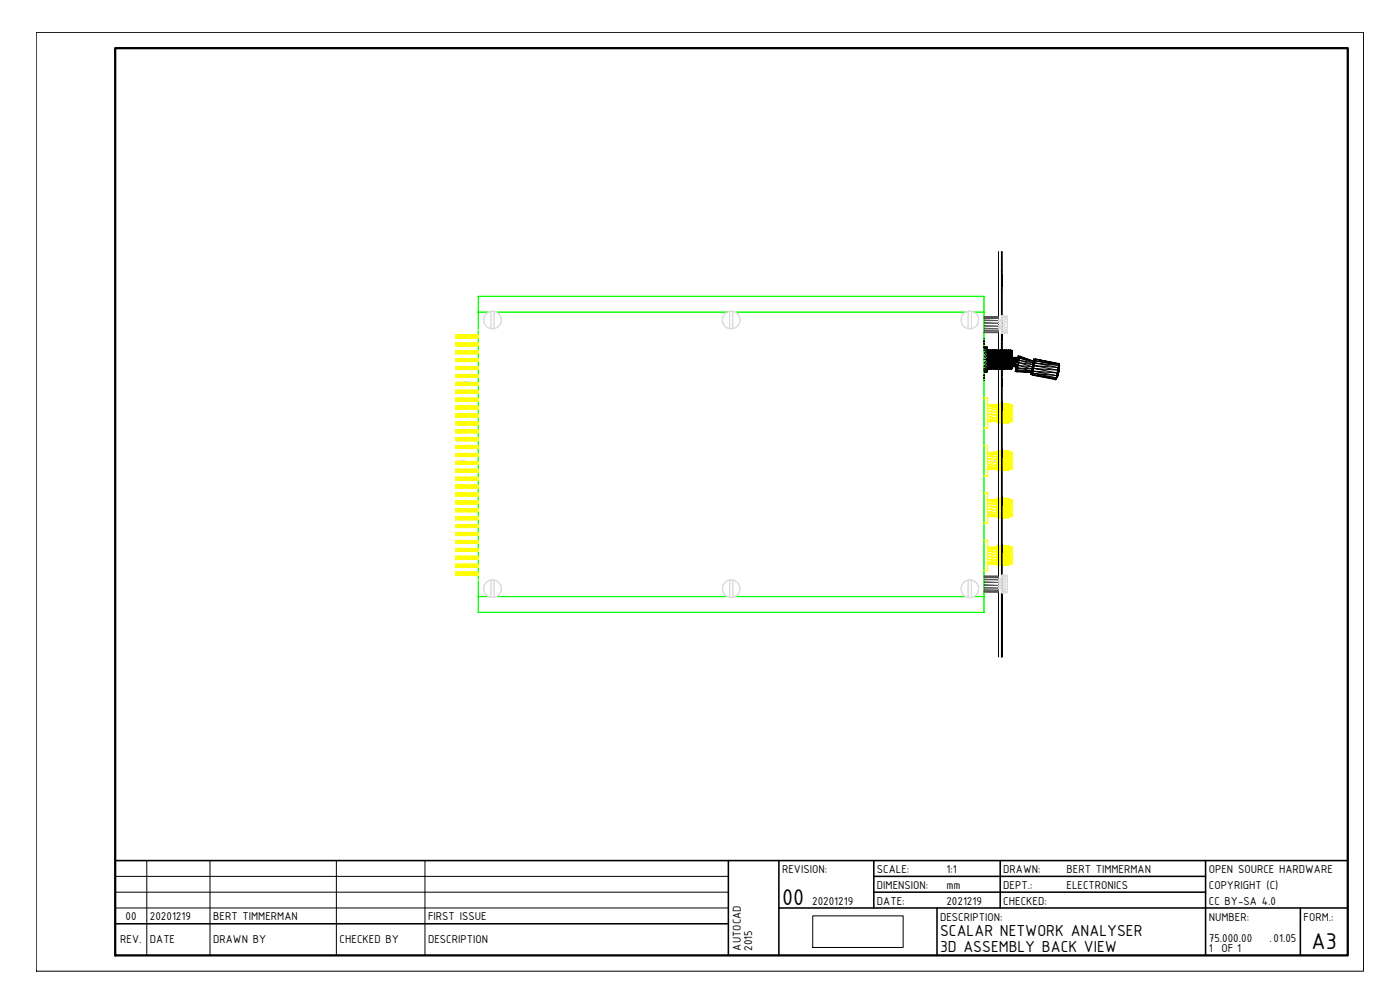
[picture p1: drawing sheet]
<svg xmlns="http://www.w3.org/2000/svg" width="420mm" height="297mm" viewBox="0 0 420 297" stroke-linecap="round" stroke-linejoin="round" font-family="sans-serif">
<defs><g id="words">
<g font-size="7.4">
<text x="234.7" y="271.5">00</text>
<text x="393.6" y="284.7">A3</text>
</g>
<g font-size="5.2">
<text x="282.1" y="281">SCALAR NETWORK ANALYSER</text>
<text x="282.1" y="285.7">3D ASSEMBLY BACK VIEW</text>
</g>
<g font-size="3.7">
<text x="234.7" y="262">REVISION:</text>
<text x="263.2" y="262">SCALE:</text>
<text x="284" y="262">1:1</text>
<text x="301.1" y="262">DRAWN:</text>
<text x="320.1" y="262">BERT TIMMERMAN</text>
<text x="362.8" y="262">OPEN SOURCE HARDWARE</text>
<text x="263.2" y="266.7">DIMENSION:</text>
<text x="284" y="266.7">mm</text>
<text x="301.1" y="266.7">DEPT.:</text>
<text x="320.1" y="266.7">ELECTRONICS</text>
<text x="362.8" y="266.7">COPYRIGHT (C)</text>
<text x="37.7" y="276">00</text>
<text x="45" y="276">20201219</text>
<text x="64" y="276">BERT TIMMERMAN</text>
<text x="128.5" y="276">FIRST ISSUE</text>
<text x="243.7" y="271.5">20201219</text>
<text x="263.2" y="271.5">DATE:</text>
<text x="284" y="271.5">2021219</text>
<text x="301.1" y="271.5">CHECKED:</text>
<text x="362.8" y="271.5">CC BY-SA 4.0</text>
<text x="282.1" y="276.2">DESCRIPTION:</text>
<text x="362.8" y="276.2">NUMBER:</text>
<text x="391.2" y="276.2">FORM.:</text>
<text x="36.1" y="282.8">REV.</text>
<text x="45" y="282.8">DATE</text>
<text x="64" y="282.8">DRAWN BY</text>
<text x="101.9" y="282.8">CHECKED BY</text>
<text x="128.5" y="282.8">DESCRIPTION</text>
<text x="222.4" y="285.2" transform="rotate(-90 222.4 285.2)">AUTOCAD</text>
<text x="225.7" y="285.2" transform="rotate(-90 225.7 285.2)">2015</text>
<text x="362.8" y="282.6">75.000.00</text>
<text x="362.8" y="285.7">1</text>
<text x="366.6" y="285.7">OF 1</text>
<text x="381" y="282.6">.01.05</text>
</g>
</g></defs>
<!-- layer: 0 -->
<g fill="none" stroke="#0f0" stroke-width=".3">
<path d="M143.5 88.9h.1M143.5 88.9v94.8M143.5 88.9h151.8M143.6 93.7h3.1M149 93.7h69.3M220.6 93.7h69.3M292.2 93.7h3.1M295.3 88.9h.1M295.3 88.9v94.8M143.6 179h3.1M149 179h69.3M220.6 179h69.3"/>
<path d="M292.2 179h3.1M143.5 183.7h.1M143.5 183.7h151.8M295.3 183.7h.1"/>
</g>
<g fill="none" stroke="#ff0" stroke-width=".3">
<path d="M136.7 117.1h6.8zM136.7 119.4l6.8 .1M136.7 102.8l6.8 .1zM136.7 103.7h6.8M136.7 107.6l6.8 .1M136.7 108.5h6.8M136.7 112.3l6.8 .1zM136.7 105.2l6.8 .1zM136.7 100.5h6.8zM136.7 114.7l6.8 .1M136.7 115.6h6.8M136.7 117.1h6.8"/>
<path d="M136.7 112.3h6.8M136.7 105.2h6.8M136.7 100.5h6.8M136.7 110h6.8M136.8 117.1l-.1 .9M136.8 119.4l-.1 1M136.8 102.8l-.1 1M136.8 107.6l-.1 .9M136.8 112.3l-.1 1M136.8 105.2l-.1 .9M136.8 100.5l-.1 .9M136.8 110l-.1 .9"/>
<path d="M136.8 114.7l-.1 .9M143.5 117.2h-6.8v.1h6.8M143.5 117.4l-6.8-.1v.2h6.8M143.5 117.7l-6.8-.2v.3h6.8M143.5 117.9l-6.8-.1v.2h6.8M143.5 119.6l-6.8-.1v.2h6.8M143.5 119.8l-6.8-.1v.2h6.8M143.5 103l-6.8-.1v.2h6.8M143.5 103.2l-6.8-.1v.2h6.8M143.5 103.4l-6.8-.1v.3h6.8M143.5 103.6h-6.8v.1M143.5 107.8l-6.8-.1v.1h6.8"/>
<path d="M143.5 108l-6.8-.2v.2h6.8M143.5 108.2l-6.8-.2v.3h6.8M143.5 108.4l-6.8-.1v.2M143.5 112.5l-6.8-.1v.2h6.8M143.5 112.7l-6.8-.1v.2h6.8M143.5 112.9l-6.8-.1v.2h6.8M143.5 113.1l-6.8-.1v.3l6.8-.1M143.5 105.4l-6.8-.1v.2h6.8M143.5 105.6l-6.8-.1v.2h6.8M143.5 105.8l-6.8-.1v.2h6.8M143.5 106l-6.8-.1v.2h6.8M143.5 100.6l-6.8-.1v.2h6.8"/>
<path d="M143.5 100.9l-6.8-.2v.2h6.8M143.5 101.1l-6.8-.2v.3h6.8M143.5 101.3l-6.8-.1v.2h6.8M143.5 110h-6.8h6.8M143.5 110.1l-6.8-.1v.2h6.8M143.5 110.3l-6.8-.1v.2h6.8M143.5 110.6l-6.8-.2v.3h6.8M143.5 110.8l-6.8-.1v.2l6.8-.1M143.5 114.9l-6.8-.1v.1h6.8M143.5 115.1l-6.8-.2v.3h6.8M143.5 115.3l-6.8-.1v.2h6.8M143.5 115.5l-6.8-.1v.2"/>
<path d="M295.3 119.5h1.1v9h-1.1h1.1v-9zM296.4 119.5h.1M136.7 134.4l6.8 .1h-6.8l6.8 .1h-6.8zM136.7 131.3l6.8 .1M136.7 136l6.8 .1zM136.7 126.5l6.8 .1M136.7 128.9l6.8 .1zM136.7 129.6l6.8 .2h-6.8l6.8 .1h-6.8zM136.7 124.2h6.8zM136.7 133.7h6.8M136.7 128.9h6.8M136.7 121.8h6.8"/>
<path d="M136.7 124.2h6.8M136.8 133.7l-.1 .9M136.8 131.3l-.1 1M136.8 126.5l-.1 1M136.8 128.9l-.1 1M136.8 121.8l-.1 1M136.8 124.2l-.1 1M143.5 133.7h-6.8h6.8M143.5 133.8l-6.8-.1v.2h6.8M143.5 134l-6.8-.1v.2h6.8M143.5 134.3l-6.8-.2v.3h6.8M143.5 131.5l-6.8-.1v.1h6.8"/>
<path d="M143.5 131.7l-6.8-.2v.3h6.8M143.5 131.9l-6.8-.1v.2h6.8M143.5 132.1l-6.8-.1v.3h6.8M143.5 132.2h-6.8h6.8M143.5 136.2l-6.8-.1v.2h6.8M143.5 136.4l-6.8-.1v.2h6.8M143.5 136.6l-6.8-.1v.3h6.8M143.5 136.8h-6.8v.2h6.8M143.5 136.9h-6.8l6.8 .1M143.5 136h-6.8l.1 1M143.5 126.7l-6.8-.1v.2h6.8M143.5 126.9l-6.8-.1v.2h6.8"/>
<path d="M143.5 127.1l-6.8-.1v.3h6.8M143.5 127.4l-6.8-.1v.2h6.8M143.5 127.4h-6.8l6.8 .1M143.5 129.1l-6.8-.1v.2h6.8M143.5 129.3l-6.8-.1v.2h6.8M143.5 129.6l-6.8-.2v.2h6.8M143.5 121.8h-6.8l6.8 .1M143.5 122l-6.8-.1v.2h6.8M143.5 122.2l-6.8-.1v.2h6.8M143.5 122.4l-6.8-.1v.2h6.8M143.5 122.6l-6.8-.1v.3l6.8-.1M143.5 120.1l-6.8-.2v.3h6.8"/>
<path d="M143.5 120.3l-6.8-.1v.2h6.8M143.5 120.3h-6.8l6.8 .1M143.5 124.3h-6.8v.1h6.8M143.5 124.6l-6.8-.2v.2h6.8M143.5 124.8l-6.8-.2v.3h6.8M143.5 125l-6.8-.1v.3h6.8M143.5 125.1h-6.8h6.8M143.5 138.5l-6.8-.1h6.8h-6.8l.1 1M143.5 138.6l-6.8-.1v.2h6.8M143.5 138.8l-6.8-.1v.2h6.8M143.5 139l-6.8-.1v.2h6.8M143.5 139.2l-6.8-.1v.3h6.8"/>
<path d="M143.5 139.3h-6.8h6.8M295.3 133.7h1.1v9.1h-1.1h1.1v-9.1zM295.3 134.7h.1M295.3 120.5h.1M295.3 127.6h.1M296.4 133.7h.1M296.4 128.5h.1M296.4 135.7h2.7l-2.7 .1h2.7l-2.7 .5h2.7l-2.7 .7h2.7l-2.7 .8h2.7l-2.7 .9h2.7l-2.7 .8h2.7l-2.7 .7h2.7l-2.7 .4h2.7l-2.7 .2h2.7M296.4 121.5h2.7l-2.7 .1h2.7l-2.7 .5h2.7l-2.7 .6h2.7l-2.7 .8h2.7l-2.7 .9h2.7l-2.7 .9h2.7l-2.7 .7h2.7l-2.7 .4h2.7l-2.7 .1h2.7M296.4 135.7h.1M296.4 121.5h.1M296.4 126.5h.1"/>
<path d="M299 135.7h.1M299 121.5h.1M299 126.5h.1M299.1 135.7v.1M299.1 135.8v.5zM299.1 138.7v-.9l.1 1M299.1 121.5v.1M299.1 121.6v.5zM299.1 124.4v-.9l.1 1.1M299.1 126l.1-.9-.1-.7v.9l.2 .2-.2 .5h.2M299.1 126.4v-.4l.2 .3-.2 .2M299.1 126.5l.2 .3-.2-.4 .2 .1"/>
<path d="M299.1 126.5l.2 .3M299.1 135.7l.1 .1M299.1 121.4l.1 .2M299.1 121.4h.1M299.2 135.8l-.1 1.2M299.2 136v.4zM299.2 136.4v.4zM299.2 121.6l-.1 1.1M299.2 121.8v.3zM299.2 122.1v.5zM299.2 136.8v.4M299.2 137.3l.1 .4"/>
<path d="M299.2 137.8l.1 .4M299.2 137.3l-.1 .5v-.8v.8M299.2 122.6v.4M299.2 123l.1 .5M299.2 123.5l.1 .5M299.2 123l-.1 .5v-.8v.8M299.2 137.2v-.4v.5M299.2 138.8l.1 .4M299.2 135.6l.2 2.1M299.2 135.6v.1M299.2 123v-.4v.4M299.2 124.6l.1 .4"/>
<path d="M299.2 121.4l.2 2.1M299.2 137.2h.2M299.2 123h.2M299.3 138.2l-.1-.4 .1 .9M299.3 137.7l.1 .5M299.3 138.2v1M299.3 124l-.1-.5 .1 1M299.3 126l.1-.2v.4M299.3 126.5h.2M299.3 123.5l.1 .5M299.3 124v1M299.3 126.8h.1"/>
<path d="M299.3 138.7l-.1-.4v.5M299.3 139.2l-.1-.4 .2 1.3M299.3 136.1v.3zM299.3 124.5l-.1-.4v.5M299.3 125l-.1-.4 .2 1.2M299.3 126.8l.2-.3-.2 .3M299.3 121.8v.3zM299.3 135.5l-.1 .1M299.3 121.3l-.1 .1M299.4 135.4l.1-.1-.2 .2M299.4 135.4l.1 .6M299.4 135.4l-.2 .2 .2-.2v.2"/>
<path d="M299.4 136.8l-.1-.4 .2 .2 .1-.3-.1 1v-.7l-.1 .6M299.4 125.8l-.1-.3v.5M299.4 121.2l.1-.2-.2 .3M299.4 121.2l.1 .6M299.4 121.2l-.2 .2 .2-.2v.2M299.4 125.8l.1 .4M299.4 135.4l-.1 .1M299.4 121.2l-.1 .1M299.4 135.6l-.1 .2M299.4 135.6l.1 .3M299.4 135.6l.1 .4M299.4 135.3h.1"/>
<path d="M299.4 126.2l-.1-.2 .1 .4M299.4 126.4l-.1-.1v.2M299.4 121.4l-.1 .2M299.4 121.4l.1 .3M299.4 121.4l.1 .4M299.4 126.2l.1 .3M299.4 121h.1M299.4 138.2l-.1 .5M299.4 126.4l-.1 .2M299.4 124l-.1 .5M299.4 126.4h.1M299.5 135.3l-.1 .3"/>
<path d="M299.5 136v-.1v.7M299.5 136.6l-.1 .6M299.5 136.6l.1 .7M299.5 139.2v-.4l.1 .7M299.5 139.2v.9v-.9l.1 .3M299.5 135.3h.1M299.5 126.5l-.2 .3v-.2M299.5 126.6l-.2 .2M299.5 121l-.1 .4M299.5 121.8v-.1v.7M299.5 122.4l.1-.3-.1 1v-.7l-.1 .6M299.5 122.4l-.2-.3 .1 .5"/>
<path d="M299.5 122.4l-.1 .6M299.5 122.4l.1 .7M299.5 125v-.4l.1 .7M299.5 125v.8v-.8l.1 .3M299.5 126.5l.1 .1M299.5 121h.1M299.5 126.5v.1M299.5 126.6h.1M299.5 137.3l-.1-.1v.5M299.5 137.3v.8M299.5 123.1l-.1-.1v.5M299.5 123.1v.7"/>
<path d="M299.5 135.3l-.1 .1M299.5 137.3l-.1 .4M299.5 126.6l-.1 .2M299.5 121l-.1 .2M299.5 123.1l-.1 .4M299.5 121l.1 .1M299.5 138.1l-.1-.4v.5M299.5 138.8l.2 .7zM299.5 123.8l-.1-.3v.5M299.5 124.6l.2 .6zM299.5 126.2v-.4l.1 .2 .1-.3v.5M299.5 126.2v.2"/>
<path d="M299.5 126.4l.2 .3M299.6 135.3l.2 5.9M299.6 126.6l.1 .1M299.6 121l.2 6M299.6 121v.1M299.6 121.1v.4M299.6 135.3h.1M299.6 135.3v.5M299.6 135.3l.1 .1M299.6 121h.1M299.6 121l.1 .2M299.6 135.5l.1 .4z"/>
<path d="M299.6 137.9l-.1 .9-.1-.6zM299.6 121.3l.1 .4zM299.6 123.6l-.1 1-.1-.6zM299.6 126l.1 .5zM299.7 139l-.1-.6-.1 .8M299.7 139.5l-.1 .7-.1-.5zM299.7 122.4l.2-.3-.1 .8zM299.7 124.7l-.1-.5-.1 .8M299.7 125.2l-.1 .8-.1-.6zM299.7 126.5h-.1M299.7 126.5v.3v-.3v.2l-.1-.1M299.7 126.7l.1 .2"/>
<path d="M299.7 126.7l.1 .3zM299.7 135.4l-.1-.1 .1 .3M299.7 135.4l.1 .3zM299.7 137.1v.5zM299.7 137.6v.6zM299.7 121.2l-.1-.1 .1 .2M299.7 121.2l.1 .2zM299.7 122.9v.5zM299.7 123.4v.6zM299.7 121.2v.1M299.7 135.4v.2M299.7 135.9l.1 .2"/>
<path d="M299.7 135.9l-.1-.1 .1 1.3M299.7 135.9l.1 .6zM299.7 121.7l.1 .1M299.7 121.7l-.1-.2 .1 1.4M299.7 121.7l.1 .5zM299.7 127h.3M299.8 136.5v.7zM299.8 137.2l.1-.4v.4M299.8 137.2v.7M299.8 139.4v.5zM299.8 122.9l.1-.3v.4M299.8 122.9v.8"/>
<path d="M299.8 125.2v.5zM299.8 121.4h.2l-.2 .4h.2l-.1 .8h.1l-.1 .9h.2l-.1 1h.1v.5M299.8 121.4h.1M299.8 137.9l.1-.2v.9M299.8 123.7l.1-.2v.8M299.9 138.6l.1-.4-.1 1.1v-.7l-.2 .2 .2 .5M299.9 138.6l-.2-.4 .1 1.2M299.9 138.6l.3 1.1h-.2l.3 .4-.2-.9 .2 .3M299.9 139.3l.1-.1-.1 .8M299.9 124.3l.1-.3-.1 1.1v-.8l-.2 .3 .2 .5M299.9 124.3l-.2-.3 .1 1.2M299.9 124.3l.3 1.1h-.2l.3 .5-.2-.9 .2 .2"/>
<path d="M299.9 125.1l.1-.1-.1 .8M299.9 126.9l.1-.1zM299.9 135.6l.2 3.6M299.9 125.8l.1-.4v.4M299.9 125.8l-.1-.1 .2 .6v-.5M299.9 125.8l.2 .6M300 126.3v-.1l.1 .2M300 126.3l-.2-.2v.4M300 126.3l.1 .2M300 126.3v.4M300 136.4v.4zM300 126.7l-.1 .2 .1-.1"/>
<path d="M300 122.1v.5zM300 135.4l.1-.1-.1 .2M300 135.4l.2-.1 .1 .8M300 135.6h-.1M300 135.6v.2zM300 135.6l.2-.1-.1 .4zM300 137.2v-.4l.2 .4M300 135.4l-.1 .2M300 121.2l.1-.2-.1 .3M300 121.2l.2-.1 .1 .8M300 121.2v.2zM300 121.3v.3z"/>
<path d="M300 121.3h.2l-.1 .4zM300 123l.1-.7 .1 .7M300 125.8v.4h.2M300 121.2v.1M300 126.7l-.1 .3M300.1 135.9l-.1-.1v.3M300.1 135.9l.1-.1v.3M300.1 135.9v.6zM300.1 126.5l-.1 .2M300.1 121.7l-.1-.1v.2M300.1 121.7l.1-.2v.4M300.1 121.7v.6z"/>
<path d="M300.1 135.3h.2M300.1 121h.2M300.1 126.4l-.1 .3M300.1 136.5l.1 .7zM300.1 139.2l.1-.5 .1 .8M300.1 135.3l.2 .2M300.1 125l.1-.5 .1 .7M300.1 121l.2 .3M300.1 135.3l-.1 .3M300.1 121l.1 .1M300.1 126.6h.2M300.2 137.2v.8"/>
<path d="M300.2 138l-.1-.3 .1 1M300.2 138l.1 .2 .1-.6 .1 1.8M300.2 123v.8M300.2 123.8l-.1-.3 .1 1M300.2 123.8l.1 .2 .1-.6 .1 1.8M300.2 137.2l.1 .4M300.2 121.1h.1M300.2 121.1l-.2 .2M300.2 123l.1 .4M300.2 138.7l-.1-.5v.5M300.2 138.7l-.1 .5M300.2 138.7l.1 .7"/>
<path d="M300.2 124.5l-.1-.5v.5M300.2 124.5l-.1 .5M300.2 124.5l.1 .7M300.2 126.4v-.2l.1 .2M300.2 126.2l.1-.3v.5M300.2 126.4l-.1 .1 .2 .1M300.2 126.4h.1M300.3 135.3l.1 .2M300.3 139.5l.1 .4M300.3 121.1l.1 .1M300.3 121.1l.1 .3zM300.3 125.2l.1 .5"/>
<path d="M300.3 126.5v.2M300.3 122.4v.5M300.3 136.6v.5M300.3 135.3v.2M300.3 137.1h.1M300.3 137.1l-.1 .1M300.3 121.1v.2M300.3 122.9h.1M300.3 122.9l-.1 .1M300.3 135.8l.1-.1v.4M300.3 135.5v.3M300.3 137.6v-.5l.1 .5"/>
<path d="M300.3 121.5l.1 .3M300.3 126.4v.3M300.3 121.3v.2M300.3 123.4v-.5l.1 .5M300.3 137.6l-.1 .4M300.3 123.4l-.1 .4M300.3 136.1h.2v.6zM300.3 136.1v1M300.3 139.4l.2 .5M300.3 121.9l.2-.1v.6zM300.3 126.7v-.2l.1 .3M300.3 126.7l.2 .2z"/>
<path d="M300.3 121.9v1M300.3 125.2l.2 .5M300.4 135.5l-.1-.2 .2 .5M300.4 135.5l.1 .2zM300.4 135.5l-.1 .3M300.4 135.7l.1 .4zM300.4 139.9v1.1l.2 .2 .1-.3M300.4 121.2l.1 .2zM300.4 121.4l-.1-.1v.2M300.4 121.4l.1 .2M300.4 121.4l.1 .4zM300.4 125.7v1l.2 .2 .1-.2"/>
<path d="M300.4 126.8l.1 .1M300.4 136.1l-.1-.3v.3M300.4 121.8l-.1-.3v.4M300.4 126.7h.2M300.4 127h.2M300.5 136.7l.1-.3v.4M300.5 136.7l-.2-.1 .1 .5M300.5 136.7v.7M300.5 137.4l-.1-.3v.5M300.5 137.4l.1-.2-.1 .9M300.5 135.7h.1l.2 4M300.5 122.4l.1-.3v.5"/>
<path d="M300.5 122.4h-.2l.1 .5M300.5 122.4v.8M300.5 123.2l-.1-.3v.5M300.5 123.2l.1-.2-.1 .9M300.5 121.4h.1l.2 4M300.5 136.7l-.1 .4M300.5 137.4l-.1 .2M300.5 121.4h.1M300.5 122.4l-.1 .5M300.5 123.2l-.1 .2M300.5 138.1l.1-.4v1.1M300.5 138.1l-.1-.5v1.2l-.1-.6-.1 .5"/>
<path d="M300.5 138.1l.1 .6M300.5 123.9l.1-.4v1.1M300.5 123.9l-.1-.5v1.2l-.1-.6-.1 .5M300.5 123.9l.1 .6M300.6 138.8l.1 .4M300.6 138.8l-.1 .6M300.6 139.5l.1-.3-.1 1v-.7l-.1 .4M300.6 139.5l-.1-.1v.5M300.6 139.5l.2 .6-.1 .3 .1-.3 .2 .5-.2-.5M300.6 124.6l.1 .4M300.6 124.6l-.1 .6M300.6 125.3l.1-.3-.1 1v-.7l-.1 .4"/>
<path d="M300.6 125.3l-.1-.1v.5M300.6 125.3l.2 .5-.1 .4 .1-.4 .2 .5-.2-.5M300.6 126l-.1-.3-.1 .4v-.4l-.2 .5M300.6 126l.1-.2v.4M300.6 126l.2 .4M300.6 126v.5M300.6 126.5h.2M300.6 126.5l.1 .2M300.7 139.2l-.1-.4v.7M300.7 136.4v.4zM300.7 125l-.1-.4v.7M300.7 126.7l.1-.1-.1 .2"/>
<path d="M300.7 126.7l-.2 .2M300.7 126.7l-.1 .3zM300.7 122.1v.5zM300.7 135.4l.1-.1 .2 .5-.1 .3 .1-.3M300.7 135.4v.1M300.7 135.5l-.2 .2M300.7 135.5l-.1 .3zM300.7 135.5l.1 .4zM300.7 121.2l.1-.1 .2 .4-.1 .4 .1-.4M300.7 121.2h.1M300.7 121.2l-.1 .2zM300.7 121.3l-.1 .3z"/>
<path d="M300.7 121.3l.1 .3zM300.7 126.2l.1 .3M300.7 121.2v.1M300.7 135.4l-.2 .2M300.7 126.2l-.1 .3M300.8 135.9l-.2 .2M300.8 135.9l.1 .2M300.8 135.9l-.1 .5zM300.8 126.4l-.1 .3 .1-.1M300.8 121.6l-.2 .2M300.8 121.6v-.1l.1 .4M300.8 121.6l-.1 .5z"/>
<path d="M300.8 126.5l.1 .1zM300.8 135.3l.2 .2M300.8 121h.2M300.8 126.4h.1M300.8 135.3l-.1 .1M300.8 136.4l.1-.3v.5M300.8 136.4v.7zM300.8 137.1l-.1-.3v.4M300.8 137.1l.1 .5M300.8 137.1v.8M300.8 139.7l.1-.4v.7M300.8 139.7v.4"/>
<path d="M300.8 121.1l-.1 .1M300.8 122.2l.1-.3v.5M300.8 122.2v.7zM300.8 122.9l-.1-.3v.4M300.8 122.9l.1 .5M300.8 122.9v.7M300.8 125.4l.1-.3v.7M300.8 125.4v.4M300.8 121l.2 .3M300.8 135.3h.1M300.8 135.3l-.1 .2M300.8 121.1l.2 .2"/>
<path d="M300.8 121v.1M300.8 121.1l-.1 .2M300.8 137.9l-.1-.2 .2 .9M300.8 123.6l-.1-.1 .2 .8M300.9 139.3l.1-.5v1.1l.1-.5 .1 .4M300.9 136.1l-.1-.2v.5M300.9 138.6l-.1-.4 .1 1.1-.1-.6-.1 .5M300.9 138.6l.1-.4v.6M300.9 139.3l-.1-.1v.5M300.9 139.3l.1 .6M300.9 136.1v1v-.5M300.9 125.1l.1-.5v1.1l.1-.5 .1 .3"/>
<path d="M300.9 121.9l-.1-.3v.6M300.9 124.3l-.1-.3 .1 1.1-.1-.6-.1 .5M300.9 124.3l.1-.3v.6M300.9 125.1l-.1-.1v.4M300.9 125.1l.1 .6M300.9 126.5l.1 .2M300.9 121.9v1v-.5M300.9 138.6l.1 .2M300.9 136.6h.1M300.9 124.3l.1 .3M300.9 122.4h.1M300.9 135.3l.2 .2z"/>
<path d="M300.9 137.6l.1 .6zM300.9 137.6l.2 1.8M300.9 121l.2 .3zM300.9 123.4l.1 .6zM300.9 125.8l-.1-.4v.4M300.9 125.8l.1-.1 .1 .4M300.9 123.4l.2 1.8M300.9 125.8l.2 .3M301 135.8h.2l-.1 .4zM301 135.5v.3M301 121.5l.2 .1-.1 .4zM301 126.3l-.2-.1 .1 .2"/>
<path d="M301 126.3l.1-.2v.4M301 126.3v.4M301 121.3v.2M301 138.8h.1M301 126.3l-.1 .1M301 124.6h.1M301 139.9l.1 .8M301 126.7l-.1-.2 .1 .3M301 126.7l.1 .2-.1-.1M301 126.8l.1 .2M301 125.7l.1 .8M301.1 135.5l.1 .3"/>
<path d="M301.1 135.5v.3M301.1 135.5l.1 .3zM301.1 137.1v.5M301.1 137.6v.6zM301.1 126.5v.5M301.1 121.3v.1M301.1 121.3v.3M301.1 121.3l.1 .3zM301.1 122.9v.5M301.1 123.4v.6zM301.1 126.1h.1M301.1 136.2l.1-.1 .2 .3-.1-.3 .1 .2"/>
<path d="M301.1 136.2l-.1-.1v.5M301.1 136.2l.1 .6M301.1 122l.1-.2 .2 .3-.1-.3 .1 .3M301.1 122l-.1-.1v.5M301.1 122l.1 .6M301.1 126.9v.1M301.1 136.2l-.1 .4M301.1 122l-.1 .4M301.1 136.9l-.1-.3 .1 .5M301.1 136.9l.2 .3M301.1 137.6l.2 .6M301.1 122.7l-.1-.3 .1 .5"/>
<path d="M301.1 122.7l.2 .3M301.1 123.4l.2 .6M301.1 121.4h.2M301.1 121.4l.1 .2M301.1 136.9v.2M301.1 122.7v.2M301.2 138.3l.1 .4M301.2 138.3l-.1 .5M301.2 124.1l.1 .4M301.2 124.1l-.1 .5M301.2 136.8l-.1-.6v.7M301.2 139l.1-.3v.5"/>
<path d="M301.2 139l-.1-.2v.6M301.2 139l.2 .7M301.2 139.8l.2-.1v.4M301.2 139.8v.5M301.2 136.8l.2 .4M301.2 122.6l-.1-.6v.7M301.2 124.8l.1-.3v.5M301.2 124.8l-.1-.2v.6M301.2 124.8l.2 .6M301.2 125.5l.2-.1v.4M301.2 125.5v.6M301.2 122.6l.2 .4"/>
<path d="M301.3 137.2l-.2-.3v.7M301.3 137.2l.1 .5-.1-.5-.2 .4M301.3 138.2l-.2-.6 .1 .7M301.3 135.6l.1-.2-.1 .2M301.3 123l-.2-.3v.7M301.3 123l.1 .5-.1-.5-.2 .4M301.3 124l-.2-.6 .1 .7M301.3 126.1l.1-.3v.4M301.3 126.1l-.1 .4 .1-.4 .1 .4M301.3 126.1l.3 .3-.2-.2M301.3 121.4l.1-.2-.1 .2M301.3 138.2h.1"/>
<path d="M301.3 124h.1M301.3 138.7l-.1-.4v.7M301.3 139.2l-.1 .6v-.8l-.1 .4M301.3 135.8v.3zM301.3 138.7v.5h.2l-.1-.5 .2 .5M301.3 135.8l.1 1M301.3 139.2l.2 .9M301.3 124.5l-.1-.4v.7M301.3 125l-.1 .5v-.7l-.1 .4M301.3 126.5l-.2 .2M301.3 126.5l.1 .1M301.3 126.5l-.1 .4 .1-.4 .1 .3"/>
<path d="M301.3 121.6v.2zM301.3 124.5v.5h.2l-.1-.5 .2 .5M301.3 121.6l.1 1M301.3 125l.2 .8M301.4 136.8v-.5l.1 .7M301.4 125.8l-.2-.3 .1 .6M301.4 126.8l-.3 .2M301.4 122.6v-.5l.1 .6M301.4 125.8h.1l-.1 .4 .1-.4 .2 .5-.1-.6-.1 .1M301.4 121.2v.1M301.4 135.5l.1-.2-.1 .5M301.4 135.5l-.1 .1"/>
<path d="M301.4 135.5l.1 .3M301.4 135.5l-.1 .3zM301.4 121.3l.1-.2-.1 .5M301.4 121.3l-.1 .1M301.4 121.3l.1 .2M301.4 121.3l-.1 .3zM301.4 135.5v.3M301.4 126.2l-.1 .3M301.4 121.3v.3M301.4 135.8v.5zM301.4 136.3v.5M301.4 138.2l.1-.5v.7"/>
<path d="M301.4 138.7l.1-.3 .1 .8M301.4 135.3h.2M301.4 126.6v.2v-.2M301.4 121.6v.5zM301.4 122.1v.5M301.4 124l.1-.5v.7M301.4 124.5l.1-.3 .1 .8M301.4 121h.2M301.4 136.3l.2 .3M301.4 126.5v.3M301.4 121.1v.1M301.4 122.1l.2 .3"/>
<path d="M301.4 126.6h.1M301.5 135.3l-.1 .2M301.5 137l-.1-.2v.4M301.5 137v.7zM301.5 121.1l-.1 .1M301.5 122.7l-.1-.1v.4M301.5 122.7v.8zM301.5 135.3h.1M301.5 137l-.1 .2M301.5 121h.1M301.5 121.1h.1M301.5 121l-.1 .1"/>
<path d="M301.5 121l-.1 .3M301.5 122.7l-.1 .3M301.5 135.8l.2 .3M301.5 137.7l-.1-.5-.1 1 .1 .5M301.5 137.7l-.1 .5M301.5 138.4l-.1-.2v.5M301.5 121.5l.2 .4M301.5 123.5l-.1-.5-.1 1 .1 .5M301.5 123.5l-.1 .5M301.5 124.2l-.1-.2v.5M301.5 137.7l.2 .5M301.5 135.8l.1 .3"/>
<path d="M301.5 138.4l.2 .4M301.5 123.5l.2 .5M301.5 121.5l.1 .4M301.5 124.2l.2 .4M301.6 136.1l.1 .5zM301.6 136.6v.5zM301.6 139.2v.7M301.6 121v.3M301.6 121.9l.1 .5zM301.6 122.4v.5zM301.6 125v.7M301.6 126.4l-.1-.2 .2 .3"/>
<path d="M301.6 126.4l-.2 .2 .2-.2 .1 .2M301.6 121.9v.5M301.6 136.1v.5M301.6 136.1l-.2 .2M301.6 136.6l-.1 .4M301.6 139.2l.1 .7M301.6 121v.1M301.6 121.9l-.2 .2M301.6 122.4l-.1 .3M301.6 125l.1 .7M301.6 135.3v.2M301.6 135.5l.1 .3"/>
<path d="M301.6 137.6l.1 .6zM301.6 135.5l.2 .2-.1 .2zM301.6 139.9l-.1-.2v.4M301.6 121.3l.1 .2M301.6 123.4l.1 .6zM301.6 121.3l.1 .3zM301.6 125.7l-.1-.3v.4M301.6 121.1v.2M301.6 122.9l-.1 .6M301.6 137.1l-.1 .6M301.6 139.9l.1 .4M301.6 125.7h.1"/>
<path d="M301.6 125.7l.1 .4M301.7 138.8v-.6v1.2l-.1-.2M301.7 124.6v-.6v1.2l-.1-.2M301.7 126.6v-.3l.1 .4M301.7 126.6v.2M301.7 135.8l-.1 .3M301.7 135.8v.1M301.7 136.1l.1 .3M301.7 138.8l-.1 .4M301.7 138.2l-.2 .2M301.7 121.5l-.1 .4M301.7 121.5v.1"/>
<path d="M301.7 121.9l.1 .3M301.7 124.6l-.1 .4M301.7 124l-.2 .2M301.7 126.6l.1 .1M301.7 139.4v.5zM301.7 139.9l.1 .4zM301.7 135.4l-.1-.1 .1 .3M301.7 125.2v.5zM301.7 125.7l.1 .4zM301.7 121.2l-.1-.1 .1 .2M301.7 126.8l.1 .1M301.7 139.9v.4"/>
<path d="M301.7 122.4l.1 .5M301.7 136.6l.1 .5M301.7 139.9h-.1M301.7 125.7v.4M301.7 137.6l-.1-.5 .1 1.1M301.7 135.6l.1 .1M301.7 135.9l.2 .2M301.7 135.9l.1 .5M301.7 123.4l-.1-.5 .1 1.1M301.7 121.3l.1 .1M301.7 121.6l.2 .2M301.7 121.6l.1 .6"/>
<path d="M301.7 138.2l.1 .6M301.7 135.9v.2M301.7 137.6l.1 .2M301.7 138.2l.2 .3M301.7 124l.1 .6M301.7 121.6v.3M301.7 123.4l.1 .2M301.7 124l.2 .3M301.7 126.1l-.1 .3M301.8 136.4v.7zM301.8 126.7l.1-.2-.1 .4M301.8 122.2v.7z"/>
<path d="M301.8 138.8l.1 .4M301.8 124.6l.1 .4M301.8 137.1l.1-.3v.4M301.8 137.1v.7M301.8 137.8l.1-.1v.8M301.8 135.6l.2 .2-.1 .6h.1l.1 4.2 .1 .2M301.8 135.6h.1M301.8 126.1l.1 .6M301.8 122.9l.1-.3v.4M301.8 122.9v.7M301.8 123.6l.1-.1v.8M301.8 121.4l.2 .2-.1 .5h.1l.1 4.5h.2l-.1-1.2 .1 .2"/>
<path d="M301.8 121.4h.1M301.8 137.1l-.1 .5M301.8 137.8l-.1 .4M301.8 139.9l.1 .1M301.8 122.9l-.1 .5M301.8 123.6l-.1 .4M301.8 125.7h.1M301.8 126.1l.1 .2M301.9 138.5v-.3v1v-.7l-.1 .3M301.9 138.5l.1 .7M301.9 124.3v-.3v1v-.7l-.1 .3M301.9 124.3l.1 .7"/>
<path d="M301.9 126.5v-.2l.1 .3M301.9 126.7l.1 .1M301.9 139.2l-.1 .2-.1-.6 .1 1.1M301.9 139.2v.8M301.9 125l-.1 .2-.1-.6 .1 1.1M301.9 126.9l-.1-.2v.3M301.9 125v.7M301.9 126.9l.1-.1-.2 .2M301.9 135.6h.1M301.9 139.2l-.1 .7M301.9 121.4h.1M301.9 125l-.1 .7"/>
<path d="M301.9 140l.1-.3-.1 .8v-.5l-.1 .3M301.9 140l.2 .4M301.9 135.6l.1-.2-.1 .2M301.9 125.7l.1-.3-.1 .9v-.6l-.1 .4M301.9 125.7l.2 .5M301.9 126.3l.2-.1-.1 .4M301.9 126.3l.2 .2M301.9 121.4l.1-.2-.1 .2M301.9 126.3v.4M302 126.6l-.1 .3M302 121.2l.1 .1M302.1 135.5l-.2 .2"/>
<path d="M302.1 135.7l.1-.2v.3M302.1 135.5l-.1 .3zM302.1 135.7l-.1 .4zM302.1 135.7v.5zM302.1 121.3l.1-.2v.4M302.1 121.3l-.2 .1M302.1 121.3v.2M302.1 121.3l-.1 .3zM302.1 121.5l-.1 .3zM302.1 121.5v.5zM302.1 135.5v.2M302.1 136.2l-.1-.1v.3"/>
<path d="M302.1 136.2l.1-.1v.5M302.1 136.2l.1 .7M302.1 135.3h.2M302.1 126.5l-.1 .1M302.1 122l-.1-.2v.3M302.1 122l.1-.1v.5M302.1 122l.1 .6M302.1 121h.2M302.1 136.2l.1 .4M302.1 121.1l-.1 .1M302.1 122l.1 .4M302.1 126.6h.1"/>
<path d="M302.2 135.3l-.1 .2zM302.2 135.3l-.1 .2M302.2 136.9v-.3l.1 .5M302.2 136.9l-.2-.1 .2 .8M302.2 135.3h.1M302.2 135.3v.5M302.2 121.1l-.2 .1M302.2 122.6v-.2l.1 .5M302.2 122.6v.8M302.2 121l.1 .1M302.2 121.1v.4M302.2 136.9l.1 .2"/>
<path d="M302.2 126.6h-.1M302.2 121l-.1 .1M302.2 121l-.1 .3M302.2 122.6l.1 .3M302.2 137.6l-.1-.4v.5M302.2 137.6v.7M302.2 137.6l.1 .6zM302.2 138.3v.8M302.2 138.3l.1-.1v.6M302.2 123.4l-.1-.4v.5M302.2 123.4v.7M302.2 123.4l.1 .6z"/>
<path d="M302.2 124.1v.8M302.2 124.1l.1-.1v.6M302.2 135.8l.1 .3M302.2 138.3l.1 .5M302.2 121.5l.1 .4M302.2 124.1l.1 .5M302.2 139.1l-.1-.4 .2 1.1-.1-.6v.5M302.2 139.1l.1-.3 .1 .6M302.2 139.1l.1 .7M302.2 136.6l.2 .5M302.2 124.9l-.1-.4 .2 1.1-.1-.6v.4M302.2 124.9l.1-.3 .1 .6"/>
<path d="M302.2 124.9l.1 .7M302.2 126.4l.1 .2-.1-.4 .1 .4M302.2 122.4l.2 .5M302.3 137.1l.1 .5-.1-.5-.1 .5M302.3 139.8l-.1-.1v1.1M302.3 139.8l.1 .5M302.3 122.9l.1 .5-.1-.5-.1 .5M302.3 125.6l.1 .5M302.3 126.2l.1-.1v.4zM302.3 121.1v.2M302.3 135.3v.2M302.3 135.8l.1 .8-.1-.5"/>
<path d="M302.3 126.6l.1-.1 .1 .4M302.3 126.6l.1 .2M302.3 126.6l.2 .3-.2-.3 .1 .2M302.3 121.5l.1 .9-.1-.5M302.4 135.4l-.1-.1 .1 .4M302.4 139.4l.1 .5M302.4 139.4v.9M302.4 121.2l-.1-.1 .1 .3M302.4 126.8l.1 .2M302.4 125.2l.1 .5M302.4 125.2v.9M302.4 135.7v-.3l.1 .3"/>
<path d="M302.4 135.7l-.1-.2v.3M302.4 135.7l.1 .1M302.4 135.7l.1 .4zM302.4 136l-.1-.2v.3M302.4 136l.1 .4M302.4 136l.1 .6-.1-.6 .1 .4M302.4 137.6l.1 .5 .1-.4-.1 1zM302.4 137.6l.1 1.8M302.4 121.4v-.2l.1 .2M302.4 121.4l-.1-.1v.2M302.4 121.4l.1 .2M302.4 121.4l.1 .4z"/>
<path d="M302.4 121.8l-.1-.3v.4M302.4 121.8l.1 .3M302.4 121.8l.1 .6-.1-.6 .1 .3M302.4 123.4l.1 .4 .1-.3-.1 1zM302.4 123.4l.1 1.8M302.4 121.4v.4M302.4 135.7v.3M302.4 135.7l-.1 .1M302.4 121.4l-.1 .1M302.5 136.6v-.2l.2 .8M302.5 136.6l-.1 .5M302.5 136.6l.1 .6"/>
<path d="M302.5 122.4v-.3l.2 .9M302.5 122.4l-.1 .5M302.5 122.4l.1 .6M302.5 127h.1M302.5 137.3l-.1-.2v.5M302.5 137.3l.1 .4M302.5 138.1l.2 .6M302.5 135.6v.8l.3 .4M302.5 135.6h.1M302.5 123.1l-.1-.2v.5M302.5 123.1l.1 .4M302.5 123.8l.2 .7"/>
<path d="M302.5 121.4v.7l.3 .4M302.5 121.4h.1M302.5 137.3l-.1 .3M302.5 123.1l-.1 .3M302.5 138.7l-.1-.5-.1 .6M302.5 138.7l.1 .8M302.5 138.7v.7M302.5 124.5l-.1-.5-.1 .6M302.5 124.5l.1 .7M302.5 124.5v.7M302.5 136.4h.2M302.5 122.1h.2"/>
<path d="M302.6 137.2l-.1-.6v.7M302.6 139.5l.1-.3-.1 .9v-.6l-.1 .4M302.6 139.5l-.1-.1v.5M302.6 139.5l.1 .6M302.6 137.2v.5M302.6 123l-.1-.6v.7M302.6 125.2l.1-.2-.1 .9v-.7l-.1 .5M302.6 125.2h-.1v.5M302.6 125.2l.1 .6M302.6 126.9l.1-.1zM302.6 123v.5M302.6 126.9v.1"/>
<path d="M302.6 137.7l-.1-.4v.8M302.6 123.5l-.1-.4v.7M302.6 125.9l-.1-.2v1M302.6 125.9l.2 .6M302.6 125.9v.5M302.6 126.4l.1 .3M302.7 126.7l-.1 .2 .1-.1M302.7 135.5l-.1 .2zM302.7 135.5l.1 .2zM302.7 137.2l.1 .5zM302.7 121.2l-.1 .2zM302.7 121.2l.1 .2z"/>
<path d="M302.7 123l.1 .5zM302.8 135.7l-.2 .1M302.8 135.7v.2M302.8 135.7v.4M302.8 137.7l.1 1zM302.8 137.7v3.1M302.8 121.1l.3 .4h.8l-.1 5M302.8 121.4l-.2 .2M302.8 121.4v.2M302.8 121.4v.5M302.8 123.5l.1 1zM302.8 124v.5z"/>
<path d="M302.8 123.5l-.1 2.3 .2 .8M302.8 135.3h.1M302.8 121.1h.1M302.8 135.3l-.1 .2 .1-.2 .3 .4h.8l-.1 5.1M302.8 136.1l-.1 .3M302.8 136.8l.1 .3M302.8 136.8l-.1 .4M302.8 139.2l.1 1.6M302.8 135.4l.3 .4zM302.8 135.3l.3 .5v.5l-.3-.4 .3-.1M302.8 126.5l-.1 .2M302.8 121.9l-.1 .2"/>
<path d="M302.8 122.5l.1 .4M302.8 122.5l-.1 .5M302.8 124.5l.1 .5zM302.8 125l.1 1.5M302.8 121.2l.3 .4zM302.8 121.1l.3 .5v.5l-.3-.5h.3M302.8 126.6h.1M302.8 136.2l-.1 .2M302.8 136.6v-.5v.7M302.8 136.2l.3 .1v.7zM302.8 136.2l.3 1.6-.2-.7 .2-.1M302.8 122l-.1 .1"/>
<path d="M302.8 122.4v-.5v.6M302.8 122l.3 .1v.6zM302.8 122l.3 1.5-.2-.6 .2-.2M302.8 121.6v.4M302.8 135.9v.3M302.8 135.9v.2M302.8 121.6v.3M302.9 137.1l-.1-.3-.1 .4M302.9 137.1v1.1v-.6l-.1 .1M302.9 137.1l.2 1.6M302.9 122.9l-.1-.4-.1 .5M302.9 122.9v1.1v-.6l-.1 .1"/>
<path d="M302.9 122.9l.2 1.5M302.9 137.1l-.2 .1M302.9 122.9l-.2 .1M302.9 138.9l-.1-.2v.5M302.9 139v.2v-.5l-.1 .5M302.9 126.5h.1M303.1 137.8l-.2 .4 .2 .5h-.2M303.1 139.5v-.8l-.2 .5 .2 .3-.2 .2M303.1 135.8l.8-.1-.8 .6h.8v.7l-.8 .8h.8v.9l-.8 .8h.8v.7l-.8 .4h.8v.2h-.8l.8-.2v-.4h-.8l.8-.7v-.8h-.8l.8-.9v-.8h-.8l.8-.7v-.5zM303.1 123.5l-.2 .5 .2 .4-.2 .1M303.1 125.3v-.9l-.2 .6 .2 .3-.2 .2M303.1 126.4v-.4l-.2-.1 .2-.6-.1 1 .1 .1-.1 .1"/>
<path d="M303.1 126.4l-.1 .2zM303.1 121.6h.8v.5l-.8 .6h.8v.8l-.8 .9h.8v.9l-.8 .7h.8v.4l-.8 .1h.8v-.1h-.8l.8-.4v-.7h-.8l.8-.9v-.9h-.8l.8-.8v-.6h-.8l.8-.6zM303.1 126.5l-.1 .1M303.1 126.5h.1M303.9 138.2h.1M303.9 124h.1M136.7 159.7l6.8 .1zM136.7 140.8h6.8zM136.7 152.6l6.8 .1zM136.7 153.3l6.8 .2h-6.8l6.8 .1h-6.8zM136.7 158.1l6.8 .1-6.8 .1h6.8h-6.8zM136.7 147.9h6.8z"/>
<path d="M143.5 155.1l-6.8-.1h6.8h-6.8l.1 1M143.5 155.2l-6.8-.1v.2h6.8M143.5 155.4l-6.8-.1v.2h6.8M143.5 155.6l-6.8-.1v.2h6.8M143.5 155.8l-6.8-.1v.3h6.8M143.5 155.9h-6.8h6.8M143.5 159.9l-6.8-.1v.2h6.8M143.5 159.7h-6.8l.1 1M143.5 145.6l-6.8-.1 6.8 .1M143.5 145.7l-6.8-.1v.2h6.8M143.5 145.9l-6.8-.1v.2h6.8M143.5 146.1l-6.8-.1v.2h6.8"/>
<path d="M143.5 146.3l-6.8-.1v.3l6.8-.1M143.5 145.5h-6.8l.1 1M143.5 150.3h-6.8h6.8h-6.8l.1 .9M143.5 150.4l-6.8-.1v.2h6.8M143.5 150.6l-6.8-.1v.3h6.8M143.5 150.9l-6.8-.1v.2h6.8M143.5 151.1l-6.8-.1v.2h6.8M143.5 151.1h-6.8l6.8 .1M143.5 140.9h-6.8v.1h6.8M143.5 141.2l-6.8-.2v.3h6.8M143.5 141.4l-6.8-.1v.2h6.8M143.5 141.6l-6.8-.1v.2h6.8"/>
<path d="M143.5 140.8h-6.8l.1 .9M143.5 152.8l-6.8-.1v.2h6.8M143.5 153l-6.8-.1v.2h6.8M143.5 153.3l-6.8-.2v.2h6.8M143.5 152.6h-6.8l.1 1M143.5 157.4h-6.8l6.8 .1M143.5 157.6l-6.8-.1v.1h6.8M143.5 157.8l-6.8-.2v.3h6.8M143.5 158l-6.8-.1v.2h6.8M143.5 157.4h-6.8l.1 .9M143.5 143.2l-6.8-.1 6.8 .1-6.8-.1 .1 1M143.5 143.3l-6.8-.1v.2h6.8"/>
<path d="M143.5 143.5l-6.8-.1v.3h6.8M143.5 143.8l-6.8-.1v.2h6.8M143.5 144l-6.8-.1v.2h6.8M143.5 144h-6.8l6.8 .1M143.5 148.1l-6.8-.1v.1h6.8M143.5 148.3l-6.8-.2v.3h6.8M143.5 148.5l-6.8-.1v.2h6.8M143.5 148.7l-6.8-.1v.3h6.8M143.5 148.8h-6.8h6.8M143.5 147.9h-6.8l.1 1M295.3 147.9h1.1v9.1h-1.1h1.1v-9.1zM295.3 148.9h.1"/>
<path d="M295.3 156h.1M295.3 141.8h.1M296.4 147.9h.1M296.4 157h.1M296.4 142.8h.1M296.4 149.9h2.7l-2.7 .2h2.7l-2.7 .4h2.7l-2.7 .7h2.7l-2.7 .8h2.7l-2.7 .9h2.7l-2.7 .8h2.7l-2.7 .7h2.7l-2.7 .4h2.7l-2.7 .2h2.7M296.4 149.9h.1M296.4 155h.1M296.4 140.8h.1M299 149.9h.1M299 155h.1M299 140.8h.1"/>
<path d="M299.1 150.1v.4zM299.1 152.9v-.9l.1 1M299.1 154.4l.1-.8-.1-.7v.8l.2 .3-.2 .4h.2M299.1 154.8v-.4l.2 .3-.2 .3M299.1 155l.2 .2-.2-.4 .2 .2M299.1 140.2l.1-.9-.1-.6v.8l.2 .3-.2 .4h.2M299.1 140.6v-.4l.2 .3-.2 .3M299.1 140.8l.2 .2-.2-.4 .2 .2M299.1 155l.2 .3M299.1 140.8l.2 .2M299.1 149.9h.1M299.1 149.9l.1 .1"/>
<path d="M299.1 149.9v.2M299.1 149.8h.1M299.1 149.8l.1 .1M299.1 149.8v.1M299.2 150.3v.3zM299.2 150.6v.4zM299.2 150.3v-.3l-.1 1.2M299.2 151v.4M299.2 151.5l.1 .4M299.2 152l.1 .5M299.2 151.5l-.1 .5v-.8v.8M299.2 151.4v-.4v.5"/>
<path d="M299.2 153l.1 .4M299.2 149.8l.2 2.1M299.2 151.4h.2M299.3 152.5l-.1-.5 .1 1M299.3 154.4l.1-.1v.3M299.3 151.9l.1 .6M299.3 152.5v.9M299.3 140.2l.1-.1v.3M299.3 141h.1M299.3 153l-.1-.5v.5M299.3 153.4l-.1-.4 .2 1.3M299.3 150.3v.3z"/>
<path d="M299.3 149.7l-.1 .1M299.4 154.3l-.1-.3v.4M299.4 149.7l.1-.2-.2 .2M299.4 149.7l.1 .6M299.4 149.7l-.2 .1 .2-.1v.2M299.4 151l-.1-.4 .2 .2 .1-.2-.1 1v-.8l-.1 .6M299.4 154.3l.1 .3M299.4 140.1l-.1-.3v.4M299.4 140.1l.1 .3M299.4 149.7h-.1M299.4 154.6l-.1-.2v.3l.1-.1 .1 .3M299.4 149.9l-.1 .1"/>
<path d="M299.4 149.9l.1 .2M299.4 149.9l.1 .4M299.4 154.6l.1 .4M299.4 140.4l-.1-.2v.3l.1-.1 .1 .2M299.4 140.4l.1 .4M299.4 149.5h.1M299.4 152.5l-.1 .5M299.5 155h-.2v-.3v.3M299.5 155l-.2 .2v-.2M299.5 155l-.2 .2zM299.5 155l-.2 .3M299.5 149.5l-.1 .4"/>
<path d="M299.5 150.3v-.2v.7M299.5 150.8l-.1 .6M299.5 150.8l.1 .7M299.5 153.4v-.4l.1 .8M299.5 153.4v.9v-.9l.1 .4M299.5 149.5l.2 .8 .1 5.1M299.5 155h.1M299.5 149.5h.1M299.5 140.8h-.2v-.3v.3M299.5 140.8l-.2 .2v-.2M299.5 140.8l-.2 .2 .2-.2M299.5 140.8l-.2 .2"/>
<path d="M299.5 140.8h.1M299.5 151.6l-.1-.2v.5M299.5 151.6v.7M299.5 153.9l.2-.2-.1 .7zM299.5 149.5l-.1 .2M299.5 151.6l-.1 .3M299.5 140.8l-.1 .2M299.5 152.3l-.1-.4v.6M299.5 153l.2 .7zM299.5 140.4v-.3l.1 .1 .1-.2v.4M299.5 140.6l.2 .4v-.3M299.5 140.4v.2"/>
<path d="M299.5 154.6v.3M299.5 154.9l.2 .3M299.6 155l.1 .2M299.6 149.5h.1M299.6 140.8l.1 .1M299.6 149.5v.5M299.6 149.5l.1 .2M299.6 149.7l.1 .5zM299.6 152.1l-.1 .9-.1-.5zM299.6 154.4l.1-.2v.4M299.6 154.4l-.1-.1v.3M299.6 154.4l.1 .5"/>
<path d="M299.6 140.2l.1 .5zM299.7 150.8l.2-.2-.1 .8zM299.7 153.2l-.1-.6-.1 .8M299.7 154.9l-.1 .1M299.7 154.9v.3M299.7 155.2l.1 .2M299.7 155.2l.1 .2zM299.7 140.7l-.1 .1M299.7 140.9l.1 .3M299.7 140.9l.1 .3zM299.7 149.7l-.1-.2 .1 .3M299.7 149.7l.1 .2z"/>
<path d="M299.7 151.3v.6zM299.7 151.9v.6zM299.7 149.7v.1M299.7 150.2l.1-.2v.3M299.7 150.2l-.1-.2 .1 1.3M299.7 150.2l.1 .5zM299.7 155.4h.3M299.7 141.2h.3M299.8 151.4l.1-.4v.4M299.8 151.4v.7M299.8 153.6v.5zM299.8 152.1l.1-.2v.9"/>
<path d="M299.9 152.8l.1-.3-.1 1.1M299.9 152.8l-.2-.3 .1 1.1M299.9 152.8l.3 1.1h-.2l.3 .5-.2-1 .2 .3M299.9 152.8v.8zM299.9 153.6l.1-.2-.1 .8M299.9 155.4l.1-.1zM299.9 154.2l.1-.3v.4M299.9 154.2l-.1-.1 .2 .7v-.5M299.9 154.2l.2 .7M299.9 149.8l.2 3.6M299.9 140l.1-.3v.4M299.9 140l-.1-.1 .2 .7v-.5"/>
<path d="M299.9 140l.2 .6M300 154.8v-.2l.1 .3M300 154.8l-.2-.2v.3M300 154.8l.1 .2M300 154.8l-.1 .4 .1-.4v.3M300 140.6v-.2l.1 .2M300 140.6l-.2-.3v.4M300 140.6v.3M300 140.6l-.1 .4 .1-.4v.3M300 155.1l-.1 .3 .1-.1M300 150.6v.4zM300 140.9l-.1 .3 .1-.2"/>
<path d="M300 141l-.1 .2zM300 149.7l.1-.2-.1 .2M300 149.7l.2-.2 .1 .8M300 149.7v.2zM300 149.8v.2zM300 149.8l.2-.1-.1 .5zM300 151.4v-.4l.2 .4M300 154.3v.3h.2M300 140.1v.3h.2M300 149.7v.1M300 155.2l-.1 .2M300 140.9l-.1 .3"/>
<path d="M300.1 155l-.1 .1M300.1 150.2l-.1-.2v.3M300.1 150.2l.1-.2v.3M300.1 150.2v.6zM300.1 149.5h.2M300.1 154.9l-.1 .2M300.1 140.6l-.1 .3M300.1 150.8l.1 .6zM300.1 153.4l.1-.5 .1 .8M300.1 149.5l.2 .2M300.1 149.5h.1M300.1 155h.2"/>
<path d="M300.2 151.4v.8M300.2 152.2l-.1-.3 .1 1M300.2 152.2l.1 .3 .1-.6 .1 1.7M300.2 149.5h.1M300.2 149.5l-.2 .3M300.2 151.4l.1 .5M300.2 152.9l-.1-.4v.5M300.2 152.9l-.1 .5M300.2 152.9l.1 .7M300.2 154.9v-.3l.1 .3M300.2 154.9l-.1 .1h.2M300.2 140.6v-.2l.1 .2"/>
<path d="M300.2 140.4l.1-.3v.5M300.2 140.6l.2 .4zM300.2 140.6l-.1 .2M300.2 154.9h.1M300.2 140.6h.1M300.3 149.5l.1 .2M300.3 153.7l.1 .4M300.3 155v.2M300.3 150.8v.5M300.3 149.5v.2M300.3 151.3h.1M300.3 151.3l-.1 .1"/>
<path d="M300.3 154.4l.1-.3 .1 .5v-.5l.1 .3M300.3 154.4l-.1-.1v.3M300.3 154.4v.5M300.3 154.9v.3M300.3 149.7v.3M300.3 151.9v-.6l.1 .6M300.3 140.6v.3M300.3 154.4l-.1 .2M300.3 151.9l-.1 .3M300.3 150.3h.2v.6zM300.3 155.2l.2 .2-.2-.2h.3M300.3 150.3v1"/>
<path d="M300.3 153.6l.2 .5M300.3 140.9l.2 .3-.1-.2M300.4 149.7l-.1-.2 .1 .4M300.4 149.7l.1 .2zM300.4 149.9l-.1-.2v.3M300.4 149.9l.1 .1M300.4 149.9v.4M300.4 155.3l.1 .1zM300.4 154.1l.2 1.3M300.4 141l.1 .2zM300.4 149.7v.2M300.4 149.9l-.1 .1"/>
<path d="M300.4 150.3l-.1-.3v.3M300.4 155.4h.2M300.4 141h.2M300.4 141.2h.2M300.5 150.9l.1-.3v.4M300.5 150.9l-.2-.1 .1 .5M300.5 150.9v.7M300.5 151.6l-.1-.3v.6M300.5 151.6l.1-.2-.1 .9M300.5 155.4h.1M300.5 150.9l-.1 .4M300.5 151.6l-.1 .3"/>
<path d="M300.5 152.3l.1-.4v1.1M300.5 152.3l-.1-.4v1.1l-.1-.5-.1 .4M300.5 152.3l.1 .7M300.6 153l.1 .4M300.6 153l-.1 .6M300.6 153.8l.1-.4-.1 1v-.6l-.1 .3M300.6 153.8l-.1-.2v.5M300.6 153.8l.2 .5-.1 .3 .1-.3 .2 .5-.2-.5M300.6 154.4l.1-.1v.3M300.6 154.4l.2 .5M300.6 154.4v.5M300.6 149.8l.2 4.1"/>
<path d="M300.6 140.2l-.1-.3-.1 .4v-.4l-.2 .5M300.6 140.2l.1-.1v.3M300.6 140.2l.2 .4M300.6 140.2v.5M300.6 154.9l.2 .1M300.6 154.9l.1 .3M300.6 140.7l.2 .1M300.6 140.7l.1 .2M300.7 153.4l-.1-.4v.8M300.7 155.2l.1-.2-.1 .3M300.7 155.2l-.1 .2M300.7 155.2l-.1 .2z"/>
<path d="M300.7 150.6v.4zM300.7 140.9l.1-.1-.1 .2M300.7 140.9l-.2 .3M300.7 140.9l-.1 .3zM300.7 149.7l.1-.2 .1 .8 .1-.3M300.7 149.7l-.1 .2zM300.7 149.8l.1-.1v.4zM300.7 154.6l.1 .4M300.7 140.4l.1 .4M300.7 154.6l-.1 .3M300.7 140.4l-.1 .3M300.8 154.9l-.1 .3 .1-.2"/>
<path d="M300.8 150.1l-.2 .2M300.8 150.1l.1 .2M300.8 150.1l-.1 .5zM300.8 155h.1zM300.8 140.6l-.1 .3 .2-.1h-.1M300.8 149.5h.2M300.8 154.9h.1M300.8 140.6h.1M300.8 149.5l-.1 .2M300.8 149.5l-.2 .5 .1-.3M300.8 150.6l.1-.3v.5M300.8 150.6v.7z"/>
<path d="M300.8 151.3l-.1-.3v.4M300.8 151.3l.1 .6M300.8 151.3v.8M300.8 153.9l.1-.3v.6M300.8 153.9v.4M300.8 149.5l.2 .2M300.8 149.5h.1M300.8 152.1l-.1-.2 .2 .9M300.9 153.6l.1-.6v1.1l.1-.5 .1 .4M300.9 150.3l-.1-.2v.5M300.9 152.8l-.1-.3 .1 1.1-.1-.6-.1 .4M300.9 152.8l.1-.3v.5"/>
<path d="M300.9 153.6l-.1-.2v.5M300.9 153.6l.1 .5M300.9 155l.1 .1M300.9 150.3v1v-.5M300.9 140.8l.1 .1M300.9 152.8l.1 .2M300.9 150.8h.1M300.9 149.5l.2 .2zM300.9 151.9l.1 .6zM300.9 154.2l-.1-.3v.4M300.9 154.2l.1-.1 .1 .5M300.9 151.9l.2 1.7"/>
<path d="M300.9 140l-.1-.3v.4M300.9 140l.1-.1 .1 .4M300.9 154.2l.2 .4M300.9 140l.2 .3M301 150h.2l-.1 .5zM301 154.8l-.2-.2 .1 .3M301 154.8l.1-.2v.3M301 154.8v.3M301 149.7v.3M301 140.6l-.2-.2 .1 .2M301 140.6l.1-.3v.4M301 140.6v.3"/>
<path d="M301 154.8l-.1 .1M301 153h.1M301 140.6h-.1M301 155.1l-.1-.1 .1 .3M301 155.1l.1 .3-.1-.1M301 155.3l.1 .1M301 154.1l.1 .8M301 140.9l-.1-.1 .1 .2M301 140.9l.1 .3-.1-.2M301 141l.1 .2M301.1 149.7l.1 .3M301.1 149.7v.3"/>
<path d="M301.1 149.7l.1 .3zM301.1 151.3v.5M301.1 151.9v.6zM301.1 154.9l.1 .5M301.1 140.7l.1 .5M301.1 149.7v.1M301.1 154.6h.1M301.1 140.3h.1M301.1 150.5l.1-.2 .2 .3-.1-.3 .1 .3M301.1 150.5l-.1-.2v.5M301.1 150.5l.1 .5M301.1 141.2h.1"/>
<path d="M301.1 150.5l-.1 .3M301.1 151.1l-.1-.3 .1 .5M301.1 151.1l.2 .3M301.1 151.8l.2 .7M301.1 155.4h.2M301.1 149.8h.2M301.1 151.1v.2M301.2 152.5l.1 .5M301.2 152.5l-.1 .5M301.2 151l-.1-.5v.6M301.2 153.3l.1-.3v.4M301.2 153.3l-.1-.3v.6"/>
<path d="M301.2 153.3l.2 .6M301.2 154l.2-.1v.4M301.2 154v.6M301.2 151l.2 .4M301.3 155.4h-.2M301.3 151.4l-.2-.3v.7M301.3 151.4l.1 .5-.1-.5-.2 .4M301.3 152.5l-.2-.7 .1 .7M301.3 154.6l.1-.3v.3M301.3 154.6l-.1 .3 .1-.3 .1 .4M301.3 154.6l.3 .3-.2-.3M301.3 149.8l.1-.1-.1 .1"/>
<path d="M301.3 141.2h-.2M301.3 140.3l.1-.2v.3M301.3 140.3l.1 .7M301.3 140.3l.3 .3-.2-.2M301.3 141.2l.1-.2-.3 .2M301.3 152.5h.1M301.3 153l-.1-.5v.8M301.3 153.4l-.1 .6v-.7l-.1 .3M301.3 155l-.2 .2M301.3 155l.1 .2v-.2M301.3 155l-.1 .4 .1-.4 .1 .2M301.3 150v.3z"/>
<path d="M301.3 153v.4h.2l-.1-.4 .2 .4M301.3 150l.1 1M301.3 153.4l.2 .9M301.3 140.8h.1M301.3 140.8l-.2 .2M301.3 140.8l-.1 .4 .1-.4 .1 .2M301.4 154.3l-.2-.3 .1 .6M301.4 155.2l-.2 .2zM301.4 151v-.4l.1 .6M301.4 154.3h.1l-.1 .3 .1-.3 .2 .4-.1-.6-.1 .2M301.4 140.1l-.2-.3 .1 .5M301.4 140.1h.1l-.1 .3 .1-.3 .2 .4-.1-.6-.1 .2"/>
<path d="M301.4 155.2l-.1 .2M301.4 149.7l.1-.2-.1 .5M301.4 149.7l-.3 .1M301.4 149.7l.1 .3M301.4 149.7l-.1 .3zM301.4 154.6l-.1 .4M301.4 149.7v.3M301.4 140.4l-.1 .4M301.4 150v.6zM301.4 150.6v.4M301.4 152.5l.1-.6v.8M301.4 153l.1-.3 .1 .7"/>
<path d="M301.4 149.5h.2M301.4 140.8v.2v-.2M301.4 150.6l.2 .2M301.4 155h.1M301.4 140.8h.1M301.5 151.2l-.1-.2v.4M301.5 151.2v.7zM301.5 149.5h.1M301.5 155l-.1 .2M301.5 149.5l-.1 .2M301.5 151.2l-.1 .2M301.5 140.8l-.1 .2"/>
<path d="M301.5 150l.2 .3M301.5 151.9l-.1-.5-.1 1.1 .1 .5M301.5 151.9l-.1 .6M301.5 152.7l-.1-.2v.5M301.5 150l.1 .3M301.5 151.9l.2 .6M301.5 152.7l.2 .3M301.6 149.5v.2M301.6 150.3l.1 .5zM301.6 153.4v.7M301.6 154.9l-.2 .1 .2-.1 .1 .2M301.6 140.6l-.1-.2 .2 .3"/>
<path d="M301.6 140.8l.1 .1M301.6 140.6v.2M301.6 150.3v.5M301.6 149.5h.1M301.6 150.3l-.2 .3M301.6 150.8l-.1 .4M301.6 153.4l.1 .7M301.6 149.7l.1 .3M301.6 151.9l.1 .6zM301.6 149.7l.1 .4zM301.6 149.5l-.2 .2M301.6 154.1l-.1-.2v.4"/>
<path d="M301.6 151.3l-.1 .6M301.6 154.1l.1 .5M301.7 153v-.5v1.1l-.1-.2M301.7 154.7l-.2-.1 .1 .3M301.7 155.1v-.4l.1 .5M301.7 155.1v.2M301.7 140.9v-.4l.1 .5M301.7 140.9v.1M301.7 150l-.1 .3M301.7 150v.1M301.7 150.3l.1 .3M301.7 154.7l-.1 .2"/>
<path d="M301.7 152.5l-.2 .2M301.7 153l-.1 .4M301.7 154.7v.2M301.7 155.1l.1 .1M301.7 140.9l.1 .1M301.7 150.8l-.1 .5 .1-.5 .1 .5M301.7 153.6v.5zM301.7 154.1l.1 .5zM301.7 149.7l-.1-.2 .1 .3M301.7 155.3v-.2l.1 .3M301.7 141v-.1l.1 .3M301.7 154.1v.5"/>
<path d="M301.7 154.1h-.1M301.7 155.3l.1 .1M301.7 141l.1 .2M301.7 151.9l-.1-.6 .1 1.2M301.7 149.8l.1 .1M301.7 150.1l.2 .2M301.7 150.1l.1 .5M301.7 152.5l.1 .5M301.7 150.1v.2M301.7 151.9l.1 .2M301.7 152.5l.2 .3M301.7 154.6v.1"/>
<path d="M301.7 140.3l-.1 .3M301.8 155.2l.1-.3-.1 .5M301.8 150.6l.1 .4zM301.8 150.6v.7zM301.8 155.4h.1M301.8 141l.1-.3-.1 .5M301.8 141.2h.1M301.8 153l.1 .5M301.8 154.6l.1 .6M301.8 151.3l.1-.3v.4M301.8 151.3v.8M301.8 152.1l.1-.2v.9"/>
<path d="M301.8 149.8l.2 .2-.1 .6h.1l.1 4.4h.2l-.1-1.1 .1 .1M301.8 149.8h.1M301.8 140.3l.1 .7M301.8 151.3l-.1 .6M301.8 152.1l-.1 .4M301.8 154.1l.1 .1M301.8 154.6l.1 .1M301.8 140.3l.1 .2M301.9 152.8v-.3v1v-.7l-.1 .2M301.9 152.8l.1 .6M301.9 154.9v-.2l.1 .4M301.9 155.2l.1-.1v.2"/>
<path d="M301.9 140.7v-.2l.1 .4M301.9 141l.1-.1v.1M301.9 153.5l-.1 .1-.1-.6 .1 1.1M301.9 155.4l-.1-.2v.2M301.9 153.5v.7M301.9 155.4l.1-.1-.1 .1M301.9 141.2l-.1-.2v.2M301.9 149.8h.1M301.9 153.5l-.1 .6M301.9 154.2l.1-.3-.1 .8v-.5l-.1 .4M301.9 154.2l.2 .4M301.9 154.7l.2-.1-.1 .5"/>
<path d="M301.9 154.7l.2 .3M301.9 149.8l.1-.1-.1 .1M301.9 140.5l.2-.1-.1 .5M301.9 140.5l.1 .5 .1-.2-.1 .1M301.9 154.7v.5M301.9 140.5v.5M302 141.1l-.1 .1M302 155.1l-.1 .3M302 140.9l-.1 .3M302 149.7l.2-.2v.5M302 149.7h.1M302.1 149.7l-.2 .2"/>
<path d="M302.1 150l.1-.3v.3M302.1 149.7l-.1 .3zM302.1 150l-.1 .3zM302.1 150v.4zM302.1 149.7v.3M302.1 155l-.1 .3 .1-.3-.1 .1M302.1 150.4l-.1-.1v.3M302.1 150.4l.1-.1v.5M302.1 150.4l.1 .7M302.1 149.5h.2M302.1 150.4l.1 .4M302.1 155h.1"/>
<path d="M302.2 149.5l-.1 .2zM302.2 151.1v-.3l.1 .5M302.2 151.1l-.2-.1 .2 .8M302.2 149.5h.1M302.2 155l-.1 .1M302.2 149.5l-.1 .2M302.2 151.1l.1 .2M302.2 140.8l-.1 .1M302.2 151.8l-.1-.4v.5M302.2 151.8v.7M302.2 151.8l.1 .7zM302.2 152.5v.8"/>
<path d="M302.2 152.5h.1v.5M302.2 150l.1 .3M302.2 152.5l.1 .5M302.2 153.3l-.1-.3 .2 1-.1-.6v.5M302.2 153.3l.1-.3 .1 .6M302.2 153.3l.1 .7M302.2 154.9l.1 .1-.1-.4 .1 .4M302.2 150.8l.2 .5M302.2 140.6l.1 .2-.1-.4 .1 .4M302.3 151.3l.1 .6-.1-.6-.1 .5M302.3 154l.1 .6M302.3 154.6l.1 .3z"/>
<path d="M302.3 140.4l.1-.1v.4zM302.3 149.5v.2M302.3 155l.1-.1 .2 .5M302.3 155l.1 .2M302.3 155l.2 .4-.2-.4 .1 .2M302.3 150l.1 .8-.1-.5M302.3 140.8l.1-.1 .1 .5M302.3 140.8l.1 .2M302.3 140.8l.2 .4-.2-.4 .1 .2M302.4 149.7l-.1-.2 .1 .4M302.4 155.2l.1 .2M302.4 153.6l.1 .5"/>
<path d="M302.4 153.6v1M302.4 141l.1 .2M302.4 149.9v-.2l.1 .2M302.4 149.9l-.1-.2v.3M302.4 149.9l.1 .1M302.4 149.9l.1 .4zM302.4 150.3l-.1-.3v.3M302.4 150.3l.1 .3M302.4 150.3l.1 .5-.1-.5 .1 .3M302.4 151.9l.1 .4 .1-.4-.1 1.1zM302.4 151.9l.1 1.7M302.4 149.9v.4"/>
<path d="M302.4 149.9l-.1 .1M302.5 150.8v-.2l.2 .8M302.5 150.8l-.1 .5M302.5 150.8l.1 .6M302.5 141.2h.1M302.5 151.6l-.1-.3v.6M302.5 151.6l.1-.2v.5M302.5 152.3l.2 .7M302.5 149.8v.8l.3 .4M302.5 149.8h.1M302.5 151.6l-.1 .3M302.5 153l-.1-.5-.1 .5"/>
<path d="M302.5 153l.1 .7M302.5 153v.6M302.5 150.6h.2M302.6 151.4l-.1-.6v.8M302.6 153.7l.1-.3-.1 1v-.7l-.1 .4M302.6 153.7l-.1-.1v.5M302.6 153.7l.1 .6M302.6 155.4l.1-.1zM302.6 149.8l.1-.1zM302.6 151.4v.5M302.6 155.4h.1M302.6 141.2h.1"/>
<path d="M302.6 151.9l-.1-.3v.7M302.6 154.4l-.1-.3v1.1M302.6 154.4l.2 .6M302.6 154.4v.5M302.6 154.9l.1 .3M302.6 140.1l-.1-.2v1.1M302.6 140.1l.1 .8M302.6 140.1v.5M302.6 140.6l.1 .3M302.7 155.2l-.1 .2 .1-.1M302.7 140.9l-.1 .3 .1-.2M302.7 149.7l.1 .2z"/>
<path d="M302.7 151.4l.1 .5zM302.7 141l-.1 .2zM302.8 149.9l-.2 .1M302.8 149.9v.2M302.8 149.9v.4M302.8 151.9l.1 1.1M302.8 151.9l-.1 2.4 .2 .7M302.8 149.5h.1M302.8 155l-.1 .2M302.8 149.5l-.1 .2 .1-.2 .3 .4h.8l-.1 5.1M302.8 150.3l-.1 .3M302.8 151l.1 .4"/>
<path d="M302.8 151l-.1 .4M302.8 153.4l.1 1.6M302.8 149.6l.3 .5zM302.8 149.5l.3 1-.3-.4h.3M302.8 155h.1M302.8 150.4l-.1 .2M302.8 150.8v-.5v.7M302.8 150.4l.3 .1v.7zM302.8 150.4v.4l.3 .4v.8l-.2-.6 .2-.2M302.8 150.1v.3M302.8 150.1v.2M302.9 151.4l-.1-.4-.1 .4"/>
<path d="M302.9 151.4v1.6M302.9 151.4l.2 1.5M302.9 151.4h-.2M302.9 153.1l-.1-.1v.4M302.9 153.2v.3v-.5l-.1 .4M303 155.1v.1M303 140.9h.1M303 155.2h.1M303.1 152l-.2 .4 .2 .5-.2 .1M303.1 153.7v-.8l-.2 .6 .2 .2-.2 .2M303.1 154.8v-.4h-.2l.2-.7-.1 1 .1 .1-.1 .2M303.1 154.8l-.1 .3z"/>
<path d="M303.1 150.1h.8v.4l-.8 .7h.8v.8l-.8 .9h.8v.8l-.8 .7h.8v.4l-.8 .2h.8v-.2h-.8l.8-.4v-.7h-.8l.8-.8v-.9h-.8l.8-.8v-.7h-.8l.8-.6zM303.1 140.6v-.4l-.2-.1 .2-.6-.1 1 .1 .1-.1 .1M303.1 140.6l-.1 .3zM303.1 155l-.1 .2M303.1 155h.1M303.1 140.8l-.1 .1M303.1 140.8h.1M303.9 152.5h.1M136.7 169.3h6.8zM136.7 164.5l6.8 .1zM136.7 164.5l.1 1M136.7 162.2h6.8z"/>
<path d="M136.7 166.9h6.8zM136.7 166.9l6.8 .2h-6.8zM136.7 171.6l6.8 .1zM136.7 171.7l6.8 .1h-6.8zM136.7 171.6l.1 1M143.5 160.1l-6.8-.1v.2h6.8M143.5 160.4l-6.8-.2v.3h6.8M143.5 160.5h-6.8v.2h6.8M143.5 160.6h-6.8l6.8 .1M143.5 169.4l-6.8-.1v.2h6.8M143.5 169.6l-6.8-.1v.2h6.8M143.5 169.9l-6.8-.2v.2h6.8"/>
<path d="M143.5 170l-6.8-.1v.3l6.8-.1M143.5 169.3h-6.8l.1 .9M143.5 164.6h-6.8v.1h6.8M143.5 164.9l-6.8-.2v.3h6.8M143.5 165.1l-6.8-.1v.2h6.8M143.5 165.3l-6.8-.1v.3l6.8-.1M143.5 162.3l-6.8-.1v.2h6.8M143.5 162.5l-6.8-.1v.2h6.8M143.5 162.7l-6.8-.1v.2h6.8M143.5 163h-6.8h6.8l-6.8-.2v.3h6.8M143.5 162.2h-6.8l.1 .9M143.5 167.3l-6.8-.2v.3h6.8"/>
<path d="M143.5 167.5l-6.8-.1v.2h6.8M143.5 167.7l-6.8-.1v.2h6.8M143.5 167.7h-6.8l6.8 .1M143.5 166.9h-6.8l.1 .9M143.5 172l-6.8-.2v.3h6.8M143.5 172.2l-6.8-.1v.2h6.8M143.5 172.4l-6.8-.1v.3l6.8-.1M295.3 162.2h1.1v9h-1.1h1.1v-9zM295.3 163.1h.1M295.3 170.2h.1M296.4 162.2h.1M296.4 171.2h.1"/>
<path d="M296.4 164.1h2.7l-2.7 .2h2.7l-2.7 .4h2.7l-2.7 .7h2.7l-2.7 .9h2.7l-2.7 .8h2.7l-2.7 .9h2.7l-2.7 .6h2.7l-2.7 .5h2.7l-2.7 .1h2.7M296.4 164.1h.1M296.4 169.2h.1M299 164.1h.1M299 169.2h.1M299.1 164.1h.1M299.1 164.1v.2M299.1 164.3v.4zM299.1 167.1v-.8l.1 1M299.1 168.6l.1-.8-.1-.7v.9l.2 .2-.2 .4 .2 .1M299.1 169.1v-.5l.2 .4-.2 .2M299.1 169.2l.2 .2-.2-.3 .2 .2"/>
<path d="M299.1 169.2l.2 .3M299.1 164.1l.1 .2M299.2 164.5v.4zM299.2 164.8v.4M299.2 164.8l-.1 .6M299.2 164.5v-.2v.5M299.2 165.2v.5M299.2 165.7v-.5v.5M299.2 165.7l.1 .5M299.2 166.2l.1 .5M299.2 165.7l-.1 .6v-.9v.9M299.2 167.3l.1 .4"/>
<path d="M299.2 164.1l.2 2.1M299.2 165.7h.2M299.3 166.7l-.1-.5 .1 1M299.3 168.7l.1-.2v.3M299.3 166.2l.1 .5M299.3 166.7v1M299.3 169.5h.1M299.3 167.2l-.1-.5v.6M299.3 167.7l-.1-.4 .2 1.2M299.3 163.9l.2-.1-.1 .1M299.3 164.5v.4zM299.3 163.9h.1"/>
<path d="M299.3 163.9l-.1 .2M299.4 168.5l-.1-.3v.5M299.4 163.9l.1-.1v.7M299.4 163.9l-.2 .2 .2-.2v.2M299.4 165.2l-.1-.3 .2 .2 .1-.3-.1 1v-.7l-.1 .6M299.4 168.5l.1 .3M299.4 168.8l-.1-.1v.3l.1-.2 .1 .3M299.4 164.1l-.1 .2M299.4 164.1l.1 .3M299.4 164.1l.1 .4M299.4 168.8l.1 .4M299.4 163.8h.1"/>
<path d="M299.4 166.7l-.1 .5M299.5 169.2l-.2 .1v-.3v.3M299.5 169.2l-.2 .2v-.1M299.5 169.2l-.2 .2 .2-.1M299.5 169.3l-.2 .2M299.5 163.8l-.1 .3M299.5 164.5v.6M299.5 165.1l-.1 .6M299.5 165.1l.1 .6M299.5 167.7v-.4l.1 .7M299.5 167.7v.8v-.8l.1 .3M299.5 163.8h.1"/>
<path d="M299.5 169.2l.1 .1M299.5 163.7h.1M299.5 169.3h.1M299.5 165.8l-.1-.1v.5M299.5 165.8v.8M299.5 163.7l.3 5.9M299.5 169.3l-.1 .1M299.5 163.7l-.1 .2M299.5 165.8l-.1 .4M299.5 166.6l-.1-.4v.5M299.5 167.3l.2 .7zM299.5 168.8l.2-.4v.4"/>
<path d="M299.5 168.8v.3M299.5 169.1l.2 .3M299.6 169.3l.1 .1M299.6 163.7v.5M299.6 163.7l.1 .2M299.6 163.9l.1 .5zM299.6 166.3l-.1 1-.1-.6zM299.6 168.7l.1 .5zM299.7 165l.2-.1-.1 .7zM299.7 167.4l-.1-.6-.1 .9M299.7 168l-.1 .7-.1-.6zM299.7 169.2h-.1"/>
<path d="M299.7 169.2v.2v-.2v.2l-.1-.1M299.7 169.4l.1 .2M299.7 169.4l.1 .2zM299.7 163.9l-.1-.1 .1 .3M299.7 163.9l.1 .2zM299.7 165.5v.6zM299.7 166.1v.6zM299.7 163.9v.2M299.7 164.4l.1-.1v.2M299.7 164.4l-.1-.2 .1 1.3M299.7 164.4l.1 .5zM299.7 169.6h.3"/>
<path d="M299.8 165.6l.1-.4v.5M299.8 165.6v.7M299.8 167.8v.5zM299.8 166.3l.1-.1v.9M299.9 167.1l.1-.4-.1 1.1v-.7l-.2 .2 .2 .5M299.9 167.1l-.2-.4 .1 1.1M299.9 167.1l.3 1h-.2l.3 .5-.2-.9 .2 .2M299.9 167.8l.1-.1-.1 .8M299.9 169.6l.1-.1zM299.9 168.5l.1-.4v.4M299.9 168.5l-.1-.2 .3 .8M299.9 168.5l.2 .6"/>
<path d="M299.9 164.1l.2 3.6M300 169l-.2-.2v.3M300 169v.3M300 169l-.1 .4 .1-.4v.3M300 169.3l-.1 .3 .1-.1M300 164.9v.3zM300 163.9l.1-.2-.1 .3M300 163.9l.2-.1 .1 .8M300 163.9v.2zM300 164.1v.2zM300 164.1l.2-.2-.1 .5zM300 168.5l.2 .3"/>
<path d="M300 168.5v.5M300 169.4l-.1 .2M300 163.9v.2M300.1 164.4l-.1-.1v.2M300.1 164.4l.1-.2v.4M300.1 164.4v.6zM300.1 163.7h.2M300.1 169.1l-.1 .2M300.1 167.7l.1-.6 .1 .8M300.1 163.7l.2 .2M300.1 163.7l.1 .1M300.2 165.7l-.1-.7-.1 .7"/>
<path d="M300.2 165.7v.7M300.2 166.4l-.1-.2 .1 .9M300.2 166.4l.1 .3 .1-.6 .1 1.7M300.2 163.8h.1M300.2 163.8l-.2 .3M300.2 165.7l.1 .4M300.2 167.1l-.1-.4v.5M300.2 167.1l-.1 .6M300.2 167.1l.1 .7M300.2 169.1v-.3l.1 .3M300.2 168.8l.1-.2v.5M300.2 169.1l-.1 .2"/>
<path d="M300.2 169.1h.1M300.3 163.8l.1 .1M300.3 167.9l.1 .4M300.3 169.2v.2M300.3 163.8v.1M300.3 165.5h.1M300.3 165v.5M300.3 165.5l-.1 .2M300.3 169.1v.3M300.3 163.9v.3M300.3 166.1v-.6l.1 .6M300.3 166.1l-.1 .3"/>
<path d="M300.3 169.4v-.2l.2 .4M300.3 169.4l.2 .2zM300.3 164.6v.9M300.3 167.8l.2 .5M300.4 163.9l-.1-.1 .1 .3M300.4 163.9l.1 .2zM300.4 164.1l-.1-.2v.3M300.4 164.1l.1 .2M300.4 164.1v.4M300.4 168.3l.2 1.3M300.4 163.9v.2M300.4 164.1l-.1 .1"/>
<path d="M300.4 164.5l-.1-.3v.4M300.4 164.5l.1 .6zM300.4 169.4h.2M300.4 169.6h.2M300.5 165.1l.1-.2v.3M300.5 165.1l-.2-.1 .1 .5M300.5 165.1v.7M300.5 165.8l-.1-.3v.6M300.5 165.8l.1-.1-.1 .9M300.5 169.6h.1M300.5 165.1l-.1 .4M300.5 165.8l-.1 .3"/>
<path d="M300.5 166.6l.1-.4v1.1M300.5 166.6l-.1-.5v1.2l-.1-.6-.1 .4M300.5 166.6l.1 .6M300.6 167.3l.1 .4M300.6 167.3l-.1 .5M300.6 168l.1-.3-.1 1v-.7l-.1 .3M300.6 168l-.1-.2v.5M300.6 168l.2 .5-.1 .3 .1-.3 .2 .5-.2-.5M300.6 168.7l-.1-.4-.1 .5v-.5l-.2 .5M300.6 168.7l.1-.2v.3M300.6 168.7l.2 .4M300.6 168.7v.4"/>
<path d="M300.6 164.1l.2 4M300.6 169.1l.2 .1M300.6 169.1l.1 .3M300.7 167.7l-.1-.4v.7M300.7 169.4l.1-.1-.1 .2M300.7 169.4l-.1 .2M300.7 169.4l-.1 .2zM300.7 164.9v.3zM300.7 163.9l.1-.1 .2 .4-.1 .4 .1-.4M300.7 163.9h.1M300.7 163.9l-.1 .2zM300.7 164l.1-.1v.4z"/>
<path d="M300.7 168.8l.1 .4M300.7 168.8l-.1 .3M300.8 169.1l-.1 .3 .2-.1-.1-.1M300.8 164.3l-.2 .2M300.8 164.3l.1 .3M300.8 164.3l-.1 .6zM300.8 163.7h.2M300.8 169.1h.1M300.8 163.8l-.1 .1M300.8 163.8l-.2 .5 .1-.4M300.8 164.9l.1-.3v.4M300.8 164.9v.6z"/>
<path d="M300.8 165.5l-.1-.3v.5M300.8 165.5l.1 .6M300.8 165.5v.8M300.8 168.1l.1-.3v.7M300.8 168.1v.4M300.8 163.7l.2 .2M300.8 163.8l.2 .1M300.8 163.7v.1M300.8 166.3l-.1-.1 .2 .8M300.9 167.8l.1-.5v1l.1-.5 .1 .4M300.9 164.6l-.1-.3v.6M300.9 167l-.1-.3 .1 1.1-.1-.6-.1 .5"/>
<path d="M300.9 167l.1-.3v.6M300.9 167.8l-.1 .3M300.9 167.8l.1 .5M300.9 169.2l.1 .1M300.9 164.6v.9v-.5M300.9 167l.1 .3M300.9 165h.1M300.9 163.7l.2 .3zM300.9 166.1l.1 .6zM300.9 168.5l-.1-.4v.4M300.9 168.5l.1-.2 .1 .5M300.9 166.1l.2 1.7"/>
<path d="M300.9 168.5l.2 .3M301 164.2l.2 .1-.1 .4zM301 169l-.2-.2 .1 .3M301 169l.1-.2v.3M301 169v.3M301 163.9v.3M301 169l-.1 .1M301 167.3h.1M301 169.3l-.1-.1 .1 .3M301 169.3l.1 .3-.1-.1M301 169.5l.1 .1M301 168.3l.1 .8"/>
<path d="M301.1 164l.1 .3M301.1 164v.2M301.1 164l.1 .3zM301.1 165.5v.5M301.1 166.1v.6zM301.1 169.1l.1 .5M301.1 168.8h.1M301.1 164.7l.1-.2 .2 .4-.1-.4 .1 .3M301.1 164.7l-.1 .3M301.1 164.7l.1 .5M301.1 165.3l-.1-.3 .1 .5M301.1 165.3l.2 .4"/>
<path d="M301.1 166l.2 .7M301.1 169.6h.2M301.1 165.3v.2M301.2 166.8l.1 .4M301.2 166.8l-.1 .5M301.2 165.2l-.1-.5v.6M301.2 167.5l.1-.3v.5M301.2 167.5l-.1-.2v.5M301.2 167.5l.2 .6M301.2 168.2l.2-.1v.4M301.2 168.2v.6M301.2 165.2l.2 .5"/>
<path d="M301.3 169.6h-.2M301.3 165.7l-.2-.4v.7M301.3 165.7l.1 .5-.1-.5-.2 .3M301.3 166.7l-.2-.7 .1 .8M301.3 168.8l.1-.3v.3M301.3 168.8l.1 .6-.1-.2M301.3 168.8l.3 .3-.2-.3M301.3 164.1l.1-.2-.1 .2M301.3 166.7h.1M301.3 167.2l-.1-.4v.7M301.3 167.7l-.1 .5v-.7l-.1 .3M301.3 169.2l-.2 .2"/>
<path d="M301.3 169.2l-.1 .4 .1-.4 .1 .2M301.3 164.3v.2zM301.3 167.2v.5h.2l-.1-.5 .2 .5M301.3 164.3l.1 .9M301.3 167.7l.2 .8M301.4 168.5l-.2-.3 .1 .6M301.4 169.4l-.2 .2zM301.4 165.2v-.4l.1 .7M301.4 168.5l.3 .4-.1-.5-.1 .1M301.4 169.4l-.1 .2M301.4 164l.1-.2-.1 .5M301.4 164l-.1 .1"/>
<path d="M301.4 164l.1 .2M301.4 164l-.1 .3zM301.4 168.8l-.1 .4M301.4 164v.3M301.4 164.3v.5zM301.4 164.8v.4M301.4 166.7l.1-.5v.7M301.4 167.2l.1-.3 .1 .8M301.4 163.7h.2M301.4 164.8l.2 .2M301.4 169.3h.1M301.5 165.5l-.1-.3v.5"/>
<path d="M301.5 165.5v.7zM301.5 163.7h.1M301.5 169.3l-.1 .1M301.5 163.7l-.1 .3M301.5 165.5l-.1 .2M301.5 164.2l.2 .4M301.5 166.2l-.1-.5-.1 1 .1 .5M301.5 166.2l-.1 .5M301.5 166.9l-.1-.2v.5M301.5 166.2l.2 .5M301.5 164.2l.1 .4M301.5 166.9l.2 .4"/>
<path d="M301.6 163.7v.2M301.6 164.6l.1 .4zM301.6 167.7v.7M301.6 169.2l.1 .1M301.6 169.1v.2M301.6 164.6v.4M301.6 163.7v.1M301.6 164.6l-.2 .2M301.6 165l-.1 .5M301.6 167.7l.1 .6M301.6 163.9l.1 .3M301.6 166.1l.1 .6z"/>
<path d="M301.6 163.9l.1 .5zM301.6 163.8l-.2 .2M301.6 168.4l-.1-.3v.4M301.6 163.8v.1M301.6 165.5l-.1 .7M301.6 168.4l.1 .4M301.7 167.3v-.6v1.1l-.1-.1M301.7 168.9l-.2-.1 .1 .3M301.7 169.3v-.4l.1 .5M301.7 169.3v.2M301.7 164.2l-.1 .4M301.7 164.2v.2"/>
<path d="M301.7 164.6l.1 .3M301.7 168.9l-.1 .2M301.7 166.7l-.2 .2M301.7 167.3l-.1 .4M301.7 168.9v.2M301.7 169.3l.1 .1M301.7 165l-.1 .5 .1-.5 .1 .5M301.7 167.8v.5zM301.7 168.3l.1 .5zM301.7 163.9l-.1-.1 .1 .2M301.7 169.5v-.2l.1 .3M301.7 168.3v.5"/>
<path d="M301.7 168.3l-.1 .1M301.7 169.5l.1 .1M301.7 166.1l-.1-.6 .1 1.2M301.7 164l.1 .1M301.7 164.4l.2 .1M301.7 164.4l.1 .5M301.7 166.7l.1 .6M301.7 164.4v.2M301.7 166.1l.1 .2M301.7 166.7l.2 .3M301.7 168.8v.1M301.8 169.4l.1-.3-.1 .5"/>
<path d="M301.8 164.9l.1 .3zM301.8 164.9v.6zM301.8 169.6h.1M301.8 167.3l.1 .4M301.8 168.8l.1 .6M301.8 165.5l.1-.3v.5M301.8 165.5v.8M301.8 166.3l.1-.1v.8M301.8 164.1l.2 .2v4.2h.2l-.1 .6 .1 .2M301.8 164.1h.1M301.8 165.5l-.1 .6M301.8 166.3l-.1 .4"/>
<path d="M301.8 168.3l.1 .1M301.8 168.8l.1 .2M301.9 167v-.3v1v-.7l-.1 .3M301.9 167l.1 .7M301.9 169.1v-.1l.1 .3M301.9 169.4l.1-.1v.2M301.9 167.7l-.1 .1-.1-.5 .1 1M301.9 169.6l-.1-.2v.2M301.9 167.7v.7M301.9 169.6l.1-.1-.1 .1M301.9 164.1h.1M301.9 167.7l-.1 .6"/>
<path d="M301.9 168.4l.1-.3-.1 .9v-.6l-.1 .4M301.9 168.4l.2 .4M301.9 169l.2-.2-.1 .5M301.9 169l.1 .5 .1-.3-.1 .1M301.9 164.1l.1-.2-.1 .2M301.9 169v.4M302 169.3l-.1 .3M302.1 163.9l.1-.2v.5M302.1 163.9l-.2 .2M302.1 164.2l.1-.3v.3M302.1 163.9l-.1 .4zM302.1 164.2l-.1 .3z"/>
<path d="M302.1 164.2v.4zM302.1 163.9v.3M302.1 164.6l-.1-.1v.4M302.1 164.6l.1 .4M302.1 164.6l.1 .7M302.1 163.7h.2M302.1 169.3h.1M302.2 163.8l-.1 .1zM302.2 165.3v-.3l.1 .5M302.2 165.3l-.2-.1 .2 .8M302.2 163.7l.1 .1M302.2 163.7l-.1 .2"/>
<path d="M302.2 165.3l.1 .2M302.2 166l-.1-.3v.5M302.2 166v.8M302.2 166l.1 .7zM302.2 166.8l-.1-.1 .1 .8M302.2 166.8l.1-.1v.6M302.2 164.2l.1 .4M302.2 166.8l.1 .5M302.2 167.5l-.1-.3 .2 1-.1-.5v.4M302.2 167.5l.1-.2 .1 .5M302.2 167.5l.1 .7M302.2 169.1l.1 .2-.1-.5 .1 .5"/>
<path d="M302.2 165l.2 .5M302.3 165.5l.1 .6-.1-.6-.1 .5M302.3 168.2l-.1-.1v1.1M302.3 168.2l.1 .6M302.3 168.9l.1-.1v.3zM302.3 163.8v.1M302.3 169.3l.1-.2 .2 .5M302.3 169.3l.1 .2M302.3 169.3l.2 .3-.2-.3 .1 .2M302.3 164.2l.1 .8-.1-.4M302.4 163.9l-.1-.1 .1 .3M302.4 169.5l.1 .1"/>
<path d="M302.4 167.8l.1 .5M302.4 167.8v1M302.4 164.1v-.2l.1 .2M302.4 164.1l-.1-.2v.3M302.4 164.1l.1 .2M302.4 164.1l.1 .4zM302.4 164.5l-.1-.3v.4M302.4 164.5l.1 .4M302.4 164.5l.1 .6-.1-.6 .1 .4M302.4 166.1l.1 .4 .1-.3-.1 1zM302.4 166.1l.1 1.7M302.4 164.1l-.1 .1"/>
<path d="M302.4 164.1v.4M302.5 165.1v-.2l.2 .8M302.5 165.1l-.1 .4M302.5 165.1l.1 .6M302.5 165.8l-.1-.3v.6M302.5 165.8l.1 .4M302.5 166.5l.2 .7M302.5 164.1v.8l.3 .3M302.5 164.1h.1M302.5 165.8l-.1 .3M302.5 167.2l-.1-.5-.1 .6M302.5 167.2l.1 .8"/>
<path d="M302.5 167.2v.6M302.5 164.9h.2M302.6 165.7l-.1-.6v.7M302.6 168l.1-.3-.1 .9v-.6l-.1 .3M302.6 168l-.1-.2v.5M302.6 168l.1 .5M302.6 169.6l.1-.1zM302.6 165.7v.5M302.6 169.6h.1M302.6 166.2l-.1-.4v.7M302.6 168.6l-.1-.3v1.1M302.6 168.6l.1 .8"/>
<path d="M302.6 168.6v.5M302.6 169.1l.1 .3M302.7 169.4l-.1 .2 .1-.1M302.7 163.9l-.1 .2zM302.7 163.9l.1 .2zM302.7 165.7l.1 .5zM302.8 163.8l.3 .3h.8l-.1 5.1M302.8 164.1l-.2 .2M302.8 164.1v.2M302.8 164.1v.5M302.8 166.2l.1 1zM302.8 166.7l.1 .5z"/>
<path d="M302.8 166.2v3.1M302.8 163.8h.1M302.8 164.6l-.1 .3M302.8 165.2l.1 .4M302.8 165.2l-.1 .5M302.8 167.2l.1 .5zM302.8 167.7l.1 1.5M302.8 163.8l.3 .5zM302.8 163.8l.3 .9-.3-.4h.3M302.8 163.8l-.1 .1M302.8 165.1v-.5v.6M302.8 164.6l.3 .1v.7z"/>
<path d="M302.8 164.6v.5l.3 .3v.9l-.2-.7 .2-.2M302.8 164.3v.3M302.9 165.6l-.1-.4-.1 .5M302.9 165.6v1v-.5l-.1 .1M302.9 165.6l.2 1.5M302.9 165.6l-.2 .1M302.9 169.2h.1M303 169.3v.1M303 169.4h.1M303.1 166.3l-.2 .3 .2 .5-.2 .1M303.1 168v-.9l-.2 .6 .2 .3-.2 .2M303.1 169.1v-.5h-.2l.2-.6-.1 .9 .1 .2-.1 .1"/>
<path d="M303.1 169.1l-.1 .2zM303.1 164.3h.8v.4l-.8 .7h.8v.9l-.8 .8h.8v.9l-.8 .6h.8v.5l-.8 .1h.8l-.8-.1 .8-.5v-.6h-.8l.8-.9v-.8h-.8l.8-.9v-.7h-.8l.8-.6zM303.1 169.2l-.1 .2M303.1 169.2h.1M303.9 166.7h.1"/>
</g>
<g fill="none" stroke="#000" stroke-width=".3">
<path d="M299.6 75.6h.1M299.7 75.6v121.4M300.6 100h.1M300.6 99.9h.1M300.6 99.8h.1M300.6 99.9v2.1v-2.1M295.3 107.9h1v1l-1 1h1v.8M295.3 104.1l1 .3v-.3h-1h.3M295.3 104.5l1-.1v.6zM295.3 105h1v.8zM295.3 105.8h1v1zM295.3 106.8h1v1.1z"/>
<path d="M295.3 101.6h.1M295.3 102.2h.1M295.3 102.4h.1M295.3 102.9h.1M295.3 103.2h.1M295.3 112.5h.1M295.3 112.8h.1M295.3 113.4h.1M295.3 113.6h.1M295.3 114.1h.1M295.3 105h.1M295.3 107.9h.1"/>
<path d="M295.3 110.7h.1M295.6 104.1h.7v7.5M296.2 107.9h.1M296.3 107.9l-1 1h1v1l-1 .8h1l-1 .6h1l-1 .3h1h-1h1v-.9M296.3 105.3l.4 .3-.4 .3 .4 .2v.4l-.4 .2 .4-1.1 .3 .4v.6M296.3 106.7l.4 .4v.5l-.4 .1 .4-.6 .3 .2v.6M296.3 107.7l.4 .4-.4 .5 .4 .1v-.6l.2 .6-.2-1.1 .2 .4 .1-.1 .1 1.2M296.3 108.6l.5 .6-.5 .3 .5 .2M296.3 109.5l.5 .6-.5 .2 .5 .1v.3h-.5l.5-.3M296.3 110.7l.6 .1-.6 .1h.6M296.3 104.9h.1M296.3 110.9h.1"/>
<path d="M296.5 104.9h.1M296.6 104.9l.3 .5M296.6 104.9h-.3l.3 .2-.3 .2h.3v-.2l.1 .2M296.6 105.3l.4 .7zM296.7 106.1l.1 .5zM296.7 107.6l.2-.3v1.4M296.7 105.3l-.1-.4 .2 .7v-.3M296.7 105.3l.4 .3-.1 .4 .3-.4h-.2l-.1 1M296.7 108.7h.2l-.1 .5zM296.8 109.2v.5zM296.8 110.1v-.4l.3 .3-.1 .5M296.8 105.3h.1"/>
<path d="M296.8 105.6l.2 1M296.8 106.6l.2 .7v-.7l-.3-.1v.6l.1-.5 .2 1.3M296.8 110.4l.2 .1M296.8 110.7l.2-.1-.1 .3M296.8 110.9h.1M296.9 105.3h.1M296.9 108.7l.2 .4-.2 .3zM296.9 109.4l.1 .5zM296.9 105.3v.1M297 109.9l-.2 .5zM297 105.3l-.1 .3 .1-.3-.1 .1M297 106.6h.1l-.1 1.3"/>
<path d="M297 107.9l.2 .8 .1-.6-.1-.1 .2 1.2-.2-.5M297.1 109.7l-.1 .6v-.4M297.1 105.6l.1-.3 .2 .8-.1-.5v.5h.1l.1-.3v.6l-.1-.3-.1 .4 .1 .4v-.8M297.1 109.1l.1-.4 .2 1M297.1 109.1l.1 .3 .2-.2v.5M297.1 109.7l.1-.3 .1 .5M297.1 109.7l.2 .2 .1-.2v.4M297.1 109.1v.6M297.1 106.6v-.6l.2 .1v1M297.1 106.6l.1 .7zM297.1 110l.3 .1v.3l-.1-.5v.4zM297.1 104.9h.2"/>
<path d="M297.2 104.9l-.2 .4M297.2 110.3h-.2l-.1 .5M297.2 110.3l-.2 .2M297.2 107.3v.7zM297.2 110.3l.1 .2-.2-.2 .3 .1v.3l-.1-.4 .2 .5M297.2 104.9v.1M297.2 104.9l.2 .7-.2-.5-.1 .5zM297.2 110.4l-.2 .2M297.3 106.1v.4M297.3 107.1l.2 1.7-.2-.7 .2 .7 .1-.6 .1 .8-.2-.2-.1 .4 .1 .4v-.8M297.4 109.7l.3-.7v.7l-.2-.1-.1 .5M297.4 106.9l.1 .9-.2-.2 .1-.7 .2 .3-.1-.8-.2 .7"/>
<path d="M297.4 110.1l.1 .1 .2-.5-.1 .8 .2-.1-.3 .4M297.5 110.8l-.2-.3 .2 .4M297.5 110.8l.1-.2-.1 .3M297.5 110.2l.3 .2M297.5 110.2l-.1 .5 .1-.5-.1 .2M297.5 109.6v.6M297.6 107.2v1l-.1-.4zM297.6 110.5l-.1 .4M297.7 105.6v.5l.1-.5h-.1l-.2 .2 .3 1.1-.2 .3 .2 .6 .1-.8v.8l-.3 .4 .2 .6v-1l.1 .8-.2 .4 .1 .6v-.8l.2 .6-.3 .3 .2 .5-.1-.6 .2 .4-.1 .5-.1-.3 .2 .3-.2-.1 .1 .2M297.7 106.1l.2 .2-.1 .6zM297.7 104.9h.1M297.8 104.9l.3 .5-.3-.5 .3 .8-.1 .1v-.4"/>
<path d="M297.8 105.2l.2 1.1zM297.8 105l-.3 .4 .2-.1M297.8 104.9l-.3 .5-.3-.5-.2 .4M297.8 104.9l-.3 .9-.1-.5M297.9 106.3l-.1-.7 .3 1.2-.2 .2M297.9 106.3l.3 .4M297.9 107l-.1 .8M298 107.8v.1M298 107.9l-.1 .7M298 107.9v.1M298 107.9h.1M298 108.1v-.2l-.1 .7 .1-.5 .1 .5 .2-.2v.7"/>
<path d="M298 107.8l.1-.3-.1 .6 .2 .2-.2-.2M298 107.7v.2M298 107.8v.3M298.1 107.5l-.1 .3M298.1 107.8l.3 .4-.1 .1h.3a.4 .4 0 0 1-.3-.6 .4 .4 0 0 1 .6-.2 .4 .4 0 0 1 .1 .6l-.4 .2-.5-.3 .2-.2zM298.1 107.6l-.1 .2M298.1 106.1h.2l-.1 .6zM298.1 109.1l-.1 .9zM298.2 106.7l-.1 .1-.2-.5v.7M298.2 110.4l-.1 .4M298.2 110.4l-.1 .4zM298.2 107.3l-.1-.5-.2 1 .2-.2"/>
<path d="M298.2 107.3l-.1 .3M298.2 110.6l-.1 .2M298.2 107.5l.1 .3zM298.3 108.4l-.2 .7v-.5h-.2l.2 .5-.1 .3-.1-.8M298.3 110.5l-.2 .4-.2-.4 .2 .3M298.3 108.4v.7M298.3 108.4l.3 .2-.2-.1v.8l-.1-.2 .1 .8v-1.4M298.3 108.4l.1 .1M298.3 107.3l-.1 .1M298.3 108.4l-.2-.1-.2 .3M298.3 109.1v.7M298.3 108.4h.1"/>
<path d="M298.3 106.1l.1 .6zM298.3 109.8l-.2-.1-.1 .8 .2-.4v.3l.2-.2-.2 .4 .2-.2 .1 .2M298.3 109.8l-.1 .3 .2 .1M298.3 109.8l.3 .9v-.5M298.3 108l.4-.1-.3 .3M298.3 104.9h.1M298.4 104.9l-.3 .5 .3-.5-.1 .4 .1-.1-.3 .5 .2-.4M298.4 106.7h-.2v.6l.2-.6 .1 .5M298.4 110.2l.1 .4zM298.4 104.9v.1M298.4 107.6l.3 .3-.1 .4M298.4 104.9l.3 .5"/>
<path d="M298.5 107.3l-.1 .3zM298.5 108.6h.4M298.5 107.2h.1M298.5 107.2l.1-.5-.1-.3v.8h.2M298.5 108.4h.1M298.6 108.6l.1 .4-.1 .4zM298.6 105.3l-.2-.4v.8h.3l-.1-.4 .1 .1M298.6 109.4l-.2 .5 .2 .3M298.6 107.5l.2-.2zM298.6 107.5l.1 .4-.4-.1M298.6 107.2h-.2h.5M298.6 108.3l.2-.1-.2 .2z"/>
<path d="M298.6 108.6h.1M298.6 108.3h.1M298.6 107.9h.1M298.6 110.9h.1M298.7 107.2h-.1M298.7 107.2l.4 .1 .3 .4M298.7 107.2l-.6 .4M298.7 105.4l.2-.1-.2 .4zM298.7 107.2h.1M298.7 107.2h.2M298.7 107.5h.1M298.8 110l.1-.2-.1 .4z"/>
<path d="M298.8 110.2h.1l-.1 .3zM298.8 107.5l-.1 .4 .2-.3M298.8 107.3h.1M298.8 107.2l-.6 .2M298.8 107.3h-.3a.58 .58 0 0 0-.4 .8 .58 .58 0 0 0 .8 .3M298.8 107.3l.3 .1-.3 .1 .3-.1 .1 .3M298.8 108.2l.2-.1-.1 .3zM298.8 107.2l.4 .1M298.9 108.6h-.3l.1 .4 .2-.4v.6l-.2-.2 .2 .8-.3-.4v.8l.1-.7 .1 .5-.2 .2M298.9 108.6l.3 .8-.3-.2 .1 .5-.1-1.1 .3-.2v1M298.9 105.3v.9l.2-.5-.4 .4 .2-.5-.2 .1-.1 .4-.2-.4 .4 1.5-.2-1.6v.3l-.2-.2-.1 .4 .1-.4h-.3v.4l.2-.5-.2 .5M298.9 108.6h-.2"/>
<path d="M298.9 109.8l.3-.4-.1 .7M298.9 109.8l.2 .3M298.9 104.9h.1M298.9 106.7l.2-.3-.4-.3 .2 .6-.1-.1v.6l.1-.5 .3 .6M298.9 107.6l.3 .1zM298.9 104.9l-.2 .5M298.9 104.9l.1 .1M299 108.5l-.2 .1M299 108.1l-.3-.2 .1 .3M299 104.9l.3 .5M299 105.2v-.3l.2 .4M299 105.2l-.1 .1 .1-.4-.3 .5"/>
<path d="M299 105.2l-.1 .4 .2 .1M299 107.8l.3 .2zM299 107.8l-.3 .1h.4M299 105.2l.1 .5M299.1 110.4l-.2-.6 .1 .5-.3 .6-.2-.3 .2 .3 .1-.7h-.2v.5l.4-.4-.3 .6 .1-.4M299.1 110.4l-.2-.2 .2 .3M299.1 110.1l.1 .5-.1-.2v.1M299.1 110.4v-.3l.1 .5M299.1 105.7l.1 .4 .1-.3 .1 .6-.2-.3-.1 .3zM299.1 107.9v.4zM299.1 110.5l-.1-.2 .3 .6M299.1 108.3l-.2 .1"/>
<path d="M299.1 108.4h.1M299.2 105.3l-.2-.1 .2 .4M299.2 105.3l.2 1.9-.3-.8v.9l.1-.4 .2 .8M299.2 108.4l.1 .4-.1 .6M299.2 107.3l-.4-.1-.6 .2M299.2 108.4l-.5 .2M299.2 105.6v-.3l.1 .5 .2-.5v.8l.2-.5h-.2l-.2 .2 .2 .3 .2-.5 .1 .5M299.2 109.4v.7l.2 .1M299.2 105.6l-.1 .1M299.2 108.3l-.6 .3M299.2 108.4l-.3 .2M299.2 108.3v.1"/>
<path d="M299.2 107.5h.1M299.2 107.7l.1 .3M299.2 110.9h.1M299.3 105.4l.3-.5 .3 .5M299.3 108l-.2 .3M299.3 108.2l-.1 .2M299.3 108.8l.2-.6 .1 2.2M299.3 108.8l.2 .2-.2 .6zM299.3 109.6l.2 .1-.1 .5zM299.4 107.7v.2zM299.3 108.1h.1M299.4 110.2h.1l-.1 .3 .2-.1-.1 .2"/>
<path d="M299.4 110.2l-.2 .4zM299.4 107.7a.7 .7 0 0 1-.8 .9M299.4 107.7l-.2 .6M299.4 107.8v.1M299.4 107.9h.1M299.4 107.8v-.6l.1 1M299.4 110.5l-.1 .4zM299.4 107.9l-.1 .3M299.5 108.2l.1 .6 .1-.6 .2 .6M299.5 105.3l-.2 .1M299.5 106.1v.8l.2-.4-.2-.4-.1 .3 .3 .7v-.6l.1 .4 .2-.5-.3-.3v.4l.1-.4v.8M299.5 106.9l.1 .9-.1-.9 .2 .7-.2 .6"/>
<path d="M299.5 104.9h.1M299.6 104.9l-.1 .7 .1-.5 .2 1 .3-.5h.2l-.2 .5v-.8l-.1 .5-.1-.4 .2-.1M299.6 104.9l.1 .4zM299.6 107.8l.1 .4-.1 .6zM299.6 104.9l-.3 .5M299.6 108.8l.1 .8-.1-.8-.1 .2 .3 .7v-.5l.2 .4 .1-.6-.4-.3 .1 .5 .1-.4 .1 .8M299.6 119.3h.1M299.7 110.2l.1 .5-.1-.5 .1 .2v-.3l.3 .1-.1 .3M299.7 109.6v.6l-.2-.5 .2-.1 .1 .5-.3 .1 .2 .3M299.7 104.5v.4zM299.7 104.9v.9zM299.7 105.8v1.3z"/>
<path d="M299.7 107.1v1.5zM299.7 108.6v1.4zM299.7 110.5v-.5v.5M299.7 110.5v.3zM299.7 110.8v.3zM299.7 111.1h.1M299.7 107.1l.1-.2 .2 .3-.1 .6-.1-.9-.1 .7zM299.7 107.6l.3 .6-.1 .6zM299.7 105.3l.3 .5-.3-.5 .2 .1M299.8 109.7h.3l-.1 .5v-.6l-.2 .5zM299.9 105.4l.3-.5 .3 .5 .3-.5 .3 .5 .3-.5 .3 .5 .3-.5 .3 .5 .3-.5 .3 .5M300 110.2v.3"/>
<path d="M300 110.5l-.2 .2 .2-.5-.1 .6-.2-.3 .2 .4M300 110.5l-.1 .4zM300 110.6l-.1 .3zM300.1 106.1v.8l.2-.4-.2-.4-.1 .3v-.6l.1 .3 .2-.5 .1 .5M300.1 106.9l.1 1.9 .1-.6-.1-.4-.2 .4v-1l.2 .6 .1-.2-.2-.7-.1 .3v-.8l.3 .7v-.6l.2 .4 .1-.5-.3-.3 .2 .8M300.1 104.9h.2M300.2 110.4l-.1-.2 .2 .3M300.2 105l-.3 .4M300.2 104.9l-.1 .7 .1-.5 .2 1 .3-.5v.5l.1-.8h-.1M300.2 104.9l.2 .4zM300.2 108.8l.1 .8 .1-.4-.2-.4-.1 .2-.1-.8 .2 .6 .1-.6 .2 .6M300.3 109.6v.6"/>
<path d="M300.3 107.1l.2-.2 .1 .3-.1 .6v-.9l-.2 .7zM300.3 110.2l.2 .5-.2-.5 .1 .2v-.3l.4 .1-.2 .3M300.3 107.6l.3 .6-.1 .6zM300.4 105.3l.2 .5-.2-.5 .1 .1M300.4 109.7h.3l-.1 .5v-.6l-.2 .5zM300.6 109.6l-.1-.8-.1 .4-.1-.5 .4 .3-.1 .6-.2-.4v.5l-.3-.7v.7l.2-.1 .1 .5-.1 .1-.2-.5v.5h.2M300.6 107.2l.2-.3v.9M300.6 110.5l-.1 .2 .1-.5-.1 .6-.2-.3 .2 .4M300.6 110.5l-.1 .4zM300.6 110.2v.3M300.6 108.2l.2-.4v1M300.6 110.6l-.1 .3z"/>
<path d="M300.6 102h.1M300.6 102.1h.1M300.6 102.2h.1M300.6 102v-1v1M300.6 101h.1M300.6 100.9h.1M300.6 100.8h.1M300.6 100.8v-.8v.8M300.6 101.4v-.9v.9M300.6 100.5h.1M300.6 100.4h.1M300.6 100.3h.1"/>
<path d="M300.6 100.2h.1M300.6 100.1h.1M300.6 100.5v.9v-.9M300.6 101.4h.1M300.6 101.5h.1M300.6 101.6h.1M300.6 101.7h.1M300.6 101.8h.1M300.6 101.9h.1M300.6 115.4v-1.8v1.8M300.6 113.6h.1M300.6 113.7v2.1v-2.1"/>
<path d="M300.6 115.8h.1M300.6 115.9h.1M300.6 115.8v-1.7v1.7M300.6 114.1v1.8v-1.8M300.6 115.8v-2.1v2.1M300.6 113.7v1.7v-1.7M300.6 115.2v-.9v.9M300.6 114.3h.1M300.6 114.2h.1M300.6 114.1h.1M300.6 114h.1M300.6 113.9h.1"/>
<path d="M300.6 113.8h.1M300.6 113.7h.1M300.6 114.3v.9v-.9M300.6 115.2h.1M300.6 115.3h.1M300.6 115.4h.1M300.6 115.5h.1M300.6 115.6h.1M300.6 115.7h.1M300.7 105.3l.1-.3-.3 .4M300.7 105.3l-.1 .5-.1-.4 .2-.1v.3l.1-.3M300.7 105.6l.2 .4"/>
<path d="M300.7 106.1l.2 .8M300.7 109.7l.1 .7M300.7 104.9h.1M300.8 106.9l.1 .5zM300.8 107.8l.2 .7zM300.8 110.2l.2 .1 .1 .2zM300.8 105l-.3 .4M300.8 108.8l.2 .6zM300.8 108.8v.8zM300.8 105l.2 .5zM300.8 104.9l.2 .4zM300.8 109.6l.2 .7-.2-.7 .1 .6-.2-.5 .3-.3 .2 .8"/>
<path d="M300.8 105.6l.2-.1v.5zM300.9 106l-.2 .1-.1-.3v1.4M300.9 106.4l-.1 .5-.1-.8 .1 .8M300.9 106l.2 .7M300.9 108v-.6l-.1 .4-.2-.6v1M300.9 110.5l.2 .3-.2-.2M300.9 107.4h.2M301 105.3l.1 .5-.1-.5 .1 .5 .2-.5v.7l.1-.4-.1-.1-.2 .3 .2 .2-.1 .4M301.1 110.8l-.3-.4 .2 .4M301.1 106.7v.7l-.2-.5zM301.1 107.4v.8l-.2-.2zM301.1 108.2v.7z"/>
<path d="M301.1 109.6l.2-.8-.3 .2v-.5l-.2 .3-.2-.6 .1 1.5M301.1 105.8l.1 .6zM301.1 108.9v.7l-.1-.2zM301.1 109.6h.2l-.1 .6M301.1 109.6l-.1 .7 .2-.1v.3M301.2 106.4v.7zM301.2 107.1v.9zM301.2 110.2l.2-.1-.2 .4M301.2 110.2l-.1 .3 .3-.2-.3 .5 .1-.3M301.2 106.4l.2 .3-.2 .4M301.2 107.1l.3 .3M301.2 108l.1 .8z"/>
<path d="M301.3 108.8l.1 1.5M301.3 104.9h.1M301.4 110.3l-.3 .6 .3-.5-.2 .2M301.4 106.7l.1 .2-.1 .5zM301.4 107.4v.8l.1-.2-.1-.6-.1 1.4M301.4 105l-.3 .4 .2-.1M301.4 104.9l.2 .4zM301.4 104.9l-.1 .6 .1-.5M301.4 108.2l.2 .3-.2 .4zM301.4 105.3l.2 .8 .1-.3M301.5 106h-.2l.1 .7M301.5 106l-.1 .7z"/>
<path d="M301.5 110.2l.2 .3zM301.5 106.4v.5M301.5 107.4v.6M301.5 110.6l.2 .3M301.6 108.5l-.2 1.1 .2-.2-.3-.6 .1 .8M301.6 105.6v-.3l.1 .5M301.6 105.6h-.2l.2 .5v-.5l.1 .2M301.6 106.1l.1 .8-.1-.8 .2 .3-.3 1M301.6 110.3l.3-.1-.1 .3v-.3l-.1 .3zM301.7 106.9v.9v-.9l.1 .3-.2 1.3M301.7 107.8l-.1 .7 .1 .3v-1l.2 .4-.3 1.2 .1-.6M301.7 109.6v-.8l.2 .2-.3 .9-.3-.3 .2 .9-.1-.2"/>
<path d="M301.7 109.6l.2 .1-.1 .5-.1-.6-.1 .7zM301.8 110.5l-.1 .3 .3-.4-.3 .5-.3-.6 .3 .5M301.9 105.3l-.2 .1v.4l.2-.5v.8l.2-.5h-.2l-.2 .2M301.9 106.1v.8l.2-.4-.2-.4-.1 .3-.1-.6 .2 .3h.2v-.5l.1 .5M301.9 106.9l.1 1.9 .2-.6-.2-.4-.1 .4-.1-1 .2 .6 .1-.2-.2-.7-.1 .3v-.8l.3 .7v-.6l.1 .4 .2-.5-.3-.3v.4l.1-.4v.8M301.9 104.9h.1M302 104.9l.2 .4zM302 110.4l-.1-.2 .2 .3M302 108.8v.8l.2-.4-.2-.4-.1 .2v-.8l.1 .6 .2-.6 .1 .6M302 109.6l.1 .6M302.1 110.2l.1 .5-.1-.5 .1 .2v-.3l.3 .1v.4M302.1 107.6l.4 .6-.2 .6z"/>
<path d="M302.1 110.5l-.1-.1 .2 .1M302.2 109.7h.3l-.1 .5v-.6l-.2 .5zM302.2 106.9l-.1 .7 .1-.7 .2 .3-.1 .6zM302.4 109.6l-.1-.8-.1 .4v-.5l.3 .3-.1 .6-.2-.4v.5l-.3-.7 .2 1.2M302.4 110.2l-.1 .7 .1-.4-.1 .4-.2-.4 .2 .3zM302.4 110.2v.3M302.5 105.3l-.2 .5 .2-.5v.8l.2-.5h-.2l-.3 .5-.2-1-.1 .5 .1-.7-.3 .5-.3-.1 .2 .3M302.5 104.9v.7l.1-.5 .2 1 .3-.5h.2l-.1-.6-.3 .4 .3-.5 .4 .9M302.5 106.1v.8l.2-.4-.2-.4-.1 .3-.1-.6 .2 .3 .2-.5 .1 .5M302.5 106.9l.1 1.9 .2-.6-.2-.4-.1 .4-.1-1 .2 .6 .2-.2-.3-.7-.1 .3v-.8l.3 .7v-.6l.2 .4 .1-.5-.3-.3 .2 .8M302.6 110.4l-.1-.2 .2 .3M302.6 105l-.3 .4-.1-.1 .1 .5-.1-.5"/>
<path d="M302.6 104.9l.2 .4zM302.6 108.8l.1 .8 .1-.4-.2-.4-.1 .2v-.8l.1 .6 .2-.6 .1 .6M302.7 110.2l.1 .5-.1-.5 .1 .2v-.3l.4 .1-.2 .3M302.7 109.6v.6M302.7 107.1l.2-.2 .1 .3-.1 .6v-.9l-.1 .7zM302.7 110.5l-.1-.1 .2 .1M302.8 107.6l.3 .6-.2 .6zM302.8 105.3l.2 .5-.2-.5 .1 .1M302.8 109.7h.3l-.1 .5v-.6l-.2 .5zM303 105.8l.1 .3-.1 .3zM303 109.6l-.1-.8-.1 .4v-.5l.3 .3-.1 .6-.2-.4v.5l-.3-.7v.7l.2-.1 .1 .5-.1 .1-.2-.5 .2 .5M303 110.5l-.2 .2 .2-.5-.1 .6-.2-.3 .2 .4"/>
<path d="M303 110.5l-.1 .4zM303 110.2v.3M303.1 110.6l-.2 .3zM303.1 105.3l-.1 .5 .3-.5M303.1 105.6v.5M303.1 109.7l.2-.2 .1 .3v.4l-.1-.7v.7M303.1 104.9h.2M303.2 106.9l-.2-.5v.8l.3-.4-.1 1 .1-.5v.5M303.2 107.8l-.2-.6 .1 1 .2-.4v.6l-.1-.6v.9l.1-.3 .2 .5-.2-.5 .2-.3v.8l.2-.2-.1 .8M303.2 110.4v-.2l.1 .3M303.2 105l-.3 .4M303.2 108.7l-.1-.5v.8l.1-.3 .2 .2v.5l-.2-.7 .1 .8-.2-.5v.7"/>
<path d="M303.3 105.6l-.2 .5zM303.3 109.5l.1-.1v.4l.2-.3v.5M303.3 105.9l.1 .7-.1-.7 .1 .1v.6M303.3 106.4l-.2-.3 .1 .8 .1-.5v.4M303.3 110.2l.1 .3M303.3 110.5l-.1-.1 .1 .1M303.3 110.2l.2 .5zM303.3 110.5l.2 .3zM303.3 110.2v.3M303.3 110.5l.2 .4M303.3 107.3l.1-.7 .1 .7M303.4 105.3v.7l-.2-1.1 .3 .5"/>
<path d="M303.4 110.8h.1M303.5 107.3v.8l-.2-.3zM303.6 105.8v.6zM303.6 109.5l-.1-.6-.1 .5h.3l-.1 .6M303.6 109.5l-.2 .7 .2-.2v.4M303.6 106.4v.7l-.2-.5zM303.6 107.1v.8zM303.6 110v.4M303.6 110l-.2 .5 .4-.2-.3 .4 .1-.3M303.6 107.9l.1 .8zM303.6 105.1l-.1 .3 .2 .1-.2-.1M303.7 110.7l.2-.2-.4 .4 .4-.4-.1-.2-.3 .5"/>
<path d="M303.7 105.1v.4zM303.7 108.7v1.3M303.7 105.5v.6zM303.7 106.1l.1 .8zM303.7 105.5l-.1 .6v-.3v-.2l.1 1.1v-.6M303.7 106.1v1.3l.1-.5M303.7 110l.2 .1zM303.7 110l.2 .4M303.7 110l.1 .3M303.8 106.9v.9zM303.8 107.8v.9zM303.8 106.9l-.1-.2v1.4l.1-.3"/>
<path d="M303.8 107.8l-.1-.4 .1 1.3M303.8 108.7v1.3l-.1-1.3M303.8 110.5h.1M303.8 110.4h.1M303.9 105.3l-.2-.2-.2 .3M303.9 105.3v4.2zM303.9 110.1l-.1-1.4 .1 1.7M303.9 107.7l1.5 .2-1.5 .2h1.4v.2l-1.4 .2h1.3l.1-.2-1.4-.2M303.9 107.2h1.3l.2 .7-.2 .6M303.9 105.3h.1M303.9 105.5h.1M303.9 107h.1"/>
<path d="M303.9 109.4l1.2 .3-1.2-.3M303.9 108.9l1.7 .8-1.3-.7 1.3 .7-1.2-.5M303.9 109.3l1.7 .4-.9-.3M303.9 107.2h.1M303.9 110.4v.1M303.9 108.5h1.3M303.9 108.7h.1M303.9 108.9l.5 .1M303.9 109.4l1.2 .2M303.9 109.7l1.1 .2M303.9 109.8l1.1 .2-1.1-.1M303.9 110l1.1 .2"/>
<path d="M304 108.5l1 .2M304.3 108.5l.9 .2M304.4 109.3l1.2 .4-1.1-.4M304.4 108.8h1.4l-1.5 .2-.4-.2M304.5 108.5l.8 .1-.7-.1M304.5 109.3l.6 .3M304.5 109.3h.1M304.7 108.7l1.1 .1-1.3-.1M304.7 108.7h.1M304.7 111.4h.1M304.7 111.4l.6 .2M304.8 110.9l.5 .5-.6-.1z"/>
<path d="M304.8 108.7h-.1l1.1 .1-1-.1h.2M304.9 110.3h.1M305.1 109.6l-.4 1.8M305.1 109.6l.4 .8-.6-.1 .5 .7-.6-.1zM305.1 109.6h.1M305.2 107.2h.1M305.2 108.5h.1M305.2 111.6h.1M305.3 108.7a.53 .53 0 0 0-.7-.1 .53 .53 0 0 0-.2 .7h.1M305.3 108.4h.1M305.3 108.3h.1M305.3 107.7l-.1-.5h-1.3l1.4 .3-1.4 .2h1.4v.4"/>
<path d="M305.3 107.9h.1M305.3 108.2h.1M305.4 108l.5 .1-.6 .6zM305.4 108l-.1 .7M305.4 111l.1-.6 4.1 .8M305.4 111l4.1 .6h-4.2zM305.4 108h.1M305.4 111l4.2 .2M305.5 107.3l.6 .2-.7 .5zM305.5 106.8h.1M305.6 106.9l.5 .1-.6 .3zM305.6 106.8l.6 .1"/>
<path d="M305.6 109.7l4.1 1-4.2-.3zM305.8 108.8l4 1.2-4.2-.3zM305.9 108.1l4.1 1.3-4.2-.6zM305.9 108.1l4.1 .8-.6 3.5M306.1 107.5l4 .8M306.1 107l4 1.3M306.1 107l4 1.5-4-1.5v.5M306.2 106.9h-.6v-.1l-.3 1.9 .1-.7M306.2 106.9h.1M309.3 112.4h.1M309.4 112.4v-.2l.4 .3M309.4 112.4l.4 .1"/>
<path d="M309.4 111.8l.6-.5-.1 .6zM309.4 111.7h.1M309.6 111.2l.6-.7-.2 .8zM309.6 111.2l-.2 1M309.8 112.5h.1M309.8 112.4l7.2 .9-.1 .5zM309.9 112l-.1 .5 7.1 1.4M309.9 112l7.2 .7-.1 .6zM309.9 109.6l.5 .1-.7 .7zM309.9 111.9l-.5 .3 .5 .1M310 109.5l-.2 .5M310 111.6h.1"/>
<path d="M310 111.4h.1M310 111.5h.1M310 111.4l7.3 .5-.2 .8zM310 111.3l-.2 1.2 7.1 1.3v.1M310.1 111.3h.1M310.1 111.1h.1M310.1 108.3h.1M310.2 108.3h.4l-.6 .6zM310.2 110.5l7.2 .6-.1 .8zM310.2 110.5l-.5-.1-.1 .8M310.2 110.5l-.2 .9M310.2 107.7h.1"/>
<path d="M310.2 107.7l-.2 1.2 .1-.2-.1 .2-3.9-1.4-.2 .6M310.2 107.7v.6l.5-.3M310.2 107.7l.5 .1M310.4 109.7l7.2 .6-.2 .8zM310.4 109.7l-.2 .8M310.5 108.9l7.2 .8-.1 .6zM310.5 108.9h-.5l-.1 .7 .6-.6M310.6 108.3l7.2 .9-.1 .5zM310.7 107.8l-.7 3.5M310.7 107.8l-.3 1.9M310.7 107.8h-.5l.5 .1M310.7 107.7h.1"/>
<path d="M310.7 107.8h.1M310.8 107.7l-.1 .1M310.8 107.7l7 1.5-7-1.5 7 1.4v.1M316.8 113.9h.1M316.9 113.8v.1M317.1 112.7l.1-.3-.1 .5M317.1 112.9l.4-.4-.5 .8M317.1 112.7l-.1 .6M317.1 112.9l-.1 .4M317.4 111.1l-.1 .8M317.5 112.7l-.6 1.1M317.5 112.7l-.6 1.1z"/>
<path d="M317.5 112.5l.2-.9-.1 .7v-.3l-.4 .4 .1-.5-.1 .5 .4-.1-.5 .6M317.5 112.5l-.6 1.1 .1-.3M317.6 112.3l-.1 .2M317.6 112.4l-.1 .3M317.7 110.1v-.4l.2 .9M317.7 110.1l-.2 .5 .2-.5 .1 1M317.7 111.7v-.1l-.1 .4-.3-.2 .4-.1-.1 .3M317.7 110.1l.1 .7M317.7 109.7l.1-.6 .2 .8M317.7 109.7v.4M317.7 109.7l.1-.3 .1 1.1M317.7 111.4v.3l-.3-.5-.1 .6"/>
<path d="M317.7 111.6l-.4 1.6M317.7 111.6h.1M317.7 109.7l.1 1.1M317.7 111.6l-.2 1.1M317.8 111.1l-.3-.5 .2 .8M317.8 111.1v-.3l-.1 .8 .1-.5-.1 .3M317.8 109.1h.1M317.9 110.6l-.1 .2M317.9 110.4l-.1-1.2 .1 1.3M317.9 110.5l-.2 1.1-.3-.4 .1-.6-.1 .5M317.9 110.4l-.2 1.2 .2-1.1M318 109.9l-.2-.7 .1 1.4"/>
<path d="M318 109.9l-.1 .9 .1-.9-.1 .5M299.6 133.5h.1M299.6 128.7h.1M300.6 120.8h.1M300.6 120.9h.1M300.6 120.9v2v-2M300.6 122.9h.1M300.6 123h.1M300.6 122.9v-2v2M300.6 120.7h.1M300.6 120.8v1.5v-1.5M300.6 122.3h.1"/>
<path d="M300.6 122.4h.1M300.6 122.5h.1M300.6 122.6h.1M300.6 122.7h.1M300.6 122.8h.1M300.6 122.3v-1.5v1.5M300.6 121h.1M300.6 121.1h.1M300.6 121.2h.1M300.6 121.3h.1M300.6 121.4h.1M300.6 121.5h.1"/>
<path d="M300.6 121.6h.1M300.6 121.7h.1M300.6 121.8h.1M300.6 121.8v-.9v.9M300.6 120.8v2.1v-2.1M300.6 122.9v-.8v.8M300.6 122.1h.1M300.6 122h.1M300.6 121.9h.1M300.6 120.8v1.5zM300.6 121.4v.9v-.9M300.6 122.3v-.9v.9"/>
<path d="M300.6 135.3v1.9v-1.9M300.6 137.2h.1M300.6 137.2v-2.2v2.2M300.6 135h.1M300.6 134.9v.5zM300.6 135.4h.1M300.6 135.5h.1M300.6 135.6h.1M300.6 135.6v-.3v.3M300.6 135.1h.1M300.6 135.1v2.1v-2.1M300.6 137.2v-2.1v2.1"/>
<path d="M300.6 134.9h.1M300.6 135v1.6v-1.6M300.6 136.6h.1M300.6 136.7h.1M300.6 136.8h.1M300.6 136.9h.1M300.6 137h.1M300.6 136.6v-1.6v1.6M300.6 137.1h.1M300.6 135.2h.1M300.6 135.3h.1M300.6 135.7h.1"/>
<path d="M300.6 135.8h.1M300.6 135.9h.1M300.6 136h.1M300.6 136.1v-1v1M300.6 135v2.2v-2.2M300.6 137.2v-.9v.9M300.6 136.3h.1M300.6 136.2h.1M300.6 136.1h.1M300.6 136.7v-1.7v1.7M300.6 137.2v-1.7v1.7M300.6 135.5v1.7v-1.7"/>
<path d="M300.6 135v1.7v-1.7M300.6 137.3h.1M299.6 157.2h.1M299.6 147.7h.1M299.6 143h.1M300.6 149.2h.1M300.6 149.3h.1M300.6 149.4h.1M300.6 149.5h.1M300.6 149.6h.1M300.6 149.7h.1M300.6 149.8h.1"/>
<path d="M300.6 149.9h.1M300.6 149.9v1.4v-1.4M300.6 151.3h.1M300.6 151.4h.1M300.6 151.5h.1M300.6 151.3v-1.2v1.2M300.6 150.1h.1M300.6 150h.1M300.6 149.4v2v-2M300.6 151.4v-2v2M300.6 149.2v1.6v-1.6M300.6 150.8h.1"/>
<path d="M300.6 150.9h.1M300.6 151h.1M300.6 151.1h.1M300.6 151.2h.1M300.6 150.8v-1.6v1.6M300.6 150.2h.1M300.6 150.3h.1M300.6 150.3v-.9v.9M300.6 149.2v2.2v-2.2M300.6 151.4v-.8v.8M300.6 150.6h.1M300.6 150.5h.1"/>
<path d="M300.6 150.4h.1M300.6 150.9v-1.7v1.7M300.6 151.4v-1.7v1.7M300.6 149.7v1.7v-1.7M300.6 151.4v-2.2v2.2M300.6 149.2v1.7v-1.7M299.6 171.4h.1M299.6 161.9h.1M299.7 163.8v-1.9v9.5v-2M300.6 164.6h.1M300.6 164.7h.1M300.6 164.8h.1"/>
<path d="M300.6 164.9h.1M300.6 164.9v.3v-.3M300.6 165.2h.1M300.6 165.3h.1M300.6 165.4h.1M300.6 165.5h.1M300.6 165.6h.1M300.6 165.7h.1M300.6 165.2v-.3v.3M300.6 164.5h.1M300.6 164.4h.1M300.6 164.3h.1"/>
<path d="M300.6 164.2h.1M300.6 164.1h.1M300.6 164h.1M300.6 163.9h.1M300.6 163.8h.1M300.6 163.7h.1M300.6 163.6h.1M300.6 163.5h.1M300.6 163.4h.1M300.6 163.6v2v-2M300.6 165.6v-2v2M300.6 163.5v1.5v-1.5"/>
<path d="M300.6 165h.1M300.6 165.1h.1M300.6 165v-1.5v1.5M300.6 164.6v-1v1M300.6 163.5v2.1v-2.1M300.6 165.6v-.8v.8M300.6 165.2v-1.8v1.8M300.6 165.6v-1.7v1.7M300.6 163.9v1.8v-1.8M300.6 165.6v-2.1v2.1M300.6 163.5v1.7v-1.7M299.6 197h.1"/>
<path d="M243.9 274.8h27.1v9.5h-27.1z"/>
</g>
<g fill="none" stroke="#dbdbdb" stroke-width=".3">
<path d="M143.5 93.5h.1M143.5 99h.1M145.8 94.3l.7-.6 .8-.3v5.2a2.65 2.65 0 0 1-1.5-4.3zM145.8 94.3l-.5 .8-.2 .9 .2 .9 .5 .8M145.8 97.7l.7 .6 .8 .3M147.3 93.4h.1M147.3 98.6h.1M147.3 98.6h1M147.3 93.4l-.8 .3-.7 .6M147.3 93.4v5.2M147.3 98.6l.3 .1M148 93.4h.3"/>
<path d="M148 93.4h-.7M148.2 93.4h.1M148.2 98.6h.1M148.3 93.4a2.64 2.64 0 0 1 2.2 2.6 2.64 2.64 0 0 1-2.2 2.6zM148.3 93.4v5.2M148.3 93.4l.9 .3M149.2 93.7l.7 .6 .5 .8 .1 .9M150.5 96l-.1 .9-.5 .8-.7 .6-.9 .3M150.5 96h.1M216.9 95.1l-.1 .9 .2 .9M216.9 96.9l.5 .8 .6 .6M217.4 94.3l.7-.6 .9-.3v5.2a2.65 2.65 0 0 1-1.6-4.3z"/>
<path d="M218.1 98.3l.9 .3M218.9 93.4h.1M218.9 98.6h.1M219 98.6h.9M219 93.4l-.9 .3-.7 .6-.4 .8M219 93.4v5.2M219 98.6l.3 .1M219.6 93.4h.3M219.6 93.4h-.6M219.9 93.4h.1M219.9 98.6h.1M219.9 93.4a2.64 2.64 0 0 1 2.2 2.6 2.64 2.64 0 0 1-2.2 2.6z"/>
<path d="M219.9 93.4l.9 .3M219.9 93.4v5.2M220.8 93.7l.6 .6M221.5 94.3l.5 .8 .1 .9M221.5 97.7l-.7 .6-.9 .3M222.1 96l-.1 .9-.6 .8M222.1 96h.1M288.6 95.1l-.2 .9 .2 .9M288.6 96.9l.4 .8 .7 .6 .9 .3M289 94.3l.7-.6 .9-.3v5.2a2.69 2.69 0 0 1-1.6-4.3zM290.5 93.4h.1M290.5 98.6h.1"/>
<path d="M290.6 98.6h.9M290.6 93.4l-.9 .3-.7 .6-.4 .8M290.6 93.4v5.2M290.6 93.4h.9M290.6 98.6l.3 .1M291.5 93.4h.1M291.5 98.6h.1M291.5 93.4a2.65 2.65 0 0 1 2.2 2.6 2.65 2.65 0 0 1-2.2 2.6zM291.5 93.4l.9 .3M291.5 93.4v5.2M292.4 93.7l.7 .6M293.1 97.7l-.7 .6-.9 .3"/>
<path d="M293.1 94.3l.5 .8M293.5 95.1h.1M293.5 96.9h.1M293.6 96.9l-.5 .8M293.6 95.1l.1 .9M293.7 96l-.1 .9M293.7 96h.1M299.7 96.5h.9h-.9M299.7 97.1h.9h-.9M299.7 97.8h.9h-.9M299.7 98.9h.9M300.6 96h-.9h.9"/>
<path d="M300.6 96.1h-.9h.9M300.6 98.4h-.9h.9M300.6 98.8h-.9h.9M300.6 95.1h1.7l-1.7 .6zM300.6 95.7h1.7l-1.7 .8zM300.6 97.4v-.9h1.7l-1.7 .9v1h1.7v-1h-1.7l1.7 1v1.6l-1.7-.2v.2M300.6 98.4l1.7 .7-1.7 .1zM300.6 99.2l1.7 .5-1.7 .1zM300.6 94.8v5.2h1M300.6 99.8l1 .2M301.5 94.8h.1M301.6 94.8h.7"/>
<path d="M301.6 94.8h-1h1h-1v.3l1-.3 .7 .3v-.3M302.3 94.8h.1M302.3 94.8v5.2h-.8M302.3 95.1v2.3M143.5 174h.1M143.5 179.5h.1M145.8 174.9l.7-.6 .8-.3v5.3a2.65 2.65 0 0 1-1.5-4.4zM145.8 174.9l-.5 .8-.2 .9 .2 1 .5 .8M145.8 178.4l.7 .6 .8 .3M147.3 174h.1M147.3 179.3h.1M147.3 179.3h1"/>
<path d="M147.3 174l-.8 .3-.7 .6M147.3 174v5.3M147.3 179.3h.3M148 174h.3M148 174h-.7M148.2 174h.1M148.2 179.3h.1M148.3 174a2.64 2.64 0 0 1 2.2 2.6 2.64 2.64 0 0 1-2.2 2.7zM148.3 174v5.3M148.3 174l.9 .3M149.2 174.3l.7 .6 .5 .8 .1 .9M150.5 176.6l-.1 1-.5 .8-.7 .6-.9 .3"/>
<path d="M150.5 176.6h.1M216.9 175.7l-.1 .9 .2 1M216.9 177.6l.5 .8 .6 .6M217.4 174.9l.7-.6 .9-.3v5.3a2.65 2.65 0 0 1-1.6-4.4zM218.1 179l.9 .3M218.9 174h.1M218.9 179.3h.1M219 179.3h.9M219 174l-.9 .3-.7 .6-.4 .8M219 174v5.3M219 179.3h.3M219.6 174h.3"/>
<path d="M219.6 174h-.6M219.9 174h.1M219.9 179.3h.1M219.9 174a2.64 2.64 0 0 1 2.2 2.6 2.64 2.64 0 0 1-2.2 2.7zM219.9 174l.9 .3M219.9 174v5.3M220.8 174.3l.6 .6M221.5 174.9l.5 .8 .1 .9M221.5 178.4l-.7 .6-.9 .3M222.1 176.6l-.1 1-.6 .8M222.1 176.6h.1M288.6 175.7l-.2 .9 .2 1"/>
<path d="M288.6 177.6l.4 .8 .7 .6 .9 .3M289 174.9l.7-.6 .9-.3v5.3a2.69 2.69 0 0 1-1.6-4.4zM290.5 174h.1M290.5 179.3h.1M290.6 179.3h.9M290.6 174l-.9 .3-.7 .6-.4 .8M290.6 174v5.3M290.6 174h.9M290.6 179.3h.3M291.5 174h.1M291.5 179.3h.1M291.5 174a2.65 2.65 0 0 1 2.2 2.6 2.65 2.65 0 0 1-2.2 2.7z"/>
<path d="M291.5 174l.9 .3M291.5 174v5.3M292.4 174.3l.7 .6M293.1 178.4l-.7 .6-.9 .3M293.1 174.9l.5 .8M293.5 175.7h.1M293.5 177.6h.1M293.6 177.6l-.5 .8M293.6 175.7l.1 .9M293.7 176.6l-.1 1M293.7 176.6h.1M299.7 173.8h.9l-.9 .1"/>
<path d="M299.7 174.3h.9h-.9M299.7 174.9h.9h-.9M299.7 175.6h.9h-.9M299.7 176.2h.9h-.9M299.7 176.5l.9 .1M300.6 172.6h1.7v.3l-.7-.3-1 .3zM300.6 172.9h1.7l-1.7 .6zM300.6 173.5h1.7l-1.7 .8zM300.6 175.2v-.9h1.7l-1.7 .9v.9h1.7v-.9h-1.7l1.7 .9v1.7l-1.7-.3v.4M300.6 176.1l1.7 .8h-1.7zM300.6 176.9l1.7 .6h-1.7zM300.6 172.6v5.3l1-.1"/>
<path d="M300.6 177.5l1 .3M301.5 172.6h.1M302.3 172.6h.1M302.3 172.6v5.2h-.8M302.3 172.9v2.3"/>
</g>
<g fill="none" stroke="#000" stroke-width=".47">
<path d="M300.6 75.6h.1M300.6 81.3h.1M300.6 87h.1M300.6 94.8v-19.2v121.4v-19.1M300.6 112.6h.1M300.6 103.1h.1M300.6 100v5.1M300.6 110.6v10.7M300.6 126.9v8.7M300.6 141.1v8.7M300.6 155.3v8.7M300.6 169.6v3"/>
<path d="M300.6 191.4h.1M300.6 185.6h.1M300.6 197h.1"/>
</g>
<g fill="none" stroke="#000" stroke-width=".34">
<path d="M300.6 84.1v1.6v-1.6M300.6 85.7h.1M300.6 85.8h.1M300.6 85.6v-1.8v1.8M300.6 83.8v-1v1M300.6 82.8h.1M300.6 82.7h.1M300.6 82.6h.1M300.6 82.5h.1M300.6 82.6v1.4v-1.4M300.6 84v-1.4v1.4M300.6 82.6v3.1v-3.1"/>
<path d="M300.6 85.7v-1.1v1.1M300.6 84.6v-.5v.5M300.6 82.9h.1M300.6 83h.1M300.6 83.1h.1M300.6 83.2h.1M300.6 83.3h.1M300.6 83.4h.1M300.6 83.5h.1M300.6 83.6h.1M300.6 83.7h.1M300.6 83.8h.1"/>
<path d="M300.6 83.9h.1M300.6 84h.1M300.6 84.1h.1M300.6 84.2v-1.4v1.4M300.6 84.4h.1M300.6 84.3h.1M300.6 84.2h.1M300.6 85.7v-1.2v1.2M300.6 84.5v1.2v-1.2M300.6 85.6v-1.2v1.2M300.6 84.8v-1.3v1.3M300.6 83.5v1.3v-1.3"/>
<path d="M300.6 84.8h.1M300.6 84.9h.1M300.6 85h.1M300.6 85.1h.1M300.6 85.2h.1M300.6 85.3h.1M300.6 85.4h.1M300.6 85.5h.1M300.6 85.6h.1M300.6 85v-1.4v1.4M300.6 83.6v1.4v-1.4M300.6 85v-2.4v2.4"/>
<path d="M300.6 84.2v1.5zM300.6 85.7v-3v3M300.6 82.6v2.4v-2.4M300.6 82.8v2.9v-2.9M300.6 85.7v-2.9v2.9M300.6 85.5v-1.3v1.3M300.6 85.7v-2.4v2.4M300.6 83.3v2.4v-2.4M300.6 85.6v-3v3M300.6 82.6v3v-3M300.6 85.7v-.7v.7M300.6 85v.7v-.7"/>
<path d="M300.6 83.2v1.4v-1.4M300.6 84.6v-1.4v1.4M300.6 85.5v-2.9v2.9M300.6 83.3v1.7v-1.7M300.6 85v-1.7v1.7M300.6 84.7h.1M300.6 84.6h.1M300.6 84.5h.1M300.6 84.3v-.6v.6M300.6 84v.6v-.6M300.6 187.2h.1M300.6 187.3h.1"/>
<path d="M300.6 187.4h.1M300.6 187.5h.1M300.6 187.6h.1M300.6 187.7h.1M300.6 187.8h.1M300.6 187.9h.1M300.6 188h.1M300.6 188.1h.1M300.6 188.2h.1M300.6 188.3h.1M300.6 188.4h.1M300.6 188.5v-1.3v1.3"/>
<path d="M300.6 188.8h.1M300.6 188.7h.1M300.6 188.6h.1M300.6 188.5h.1M300.6 187.1h.1M300.6 187h.1M300.6 186.9h.1M300.6 186.8h.1M300.6 187v3v-3M300.6 190h.1M300.6 190.1h.1M300.6 190.2h.1"/>
<path d="M300.6 190v-1.2v1.2M300.6 188.8v1.2v-1.2M300.6 189.9v-1.1v1.1M300.6 189.9h.1M300.6 189.8v-1.3v1.3M300.6 188.2v-1v1M300.6 189.3h.1M300.6 189.2h.1M300.6 189.1h.1M300.6 189h.1M300.6 188.9h.1M300.6 188.6v-.5v.5"/>
<path d="M300.6 188.4v.5v-.5M300.6 189.4h.1M300.6 189.5h.1M300.6 189.6h.1M300.6 189.7h.1M300.6 189.8h.1M300.6 188.5v-1.4v1.4M300.6 186.9v1.2zM300.6 187.1v1.4v-1.4M300.6 188.5v1.5v-1.5M300.6 190v-1.5v1.5M300.6 189.8v-2.8v2.8"/>
<path d="M300.6 190v-3v3M300.6 190v-.7v.7M300.6 189.3v.7v-.7M300.6 187.6v1.4v-1.4M300.6 189v-1.4v1.4M300.6 189.4v-2.4v2.4M300.6 190v-2.4v2.4M300.6 187.6v2.5v-2.5M300.6 187v2.4v-2.4"/>
</g>
<circle cx="300.6" cy="84.2" r=".17" fill="#000"/>
<g fill="none" stroke="#545454" stroke-width=".3">
<path d="M295.3 95.1h4.4h-4.4h4.4v.5h-4.4M295.3 95.4l4.4 .2v.6h-4.4M295.3 96l4.4 .2v.8h-4.4M295.3 96.7l4.4 .3v.9h-4.4M295.3 97.6l4.4 .3v.8h-4.4M295.3 98.4l4.4 .3v.6h-4.4M295.3 99.1l4.4 .2v.4h-4.4M299.7 95.1v4.7h-4.4h4.4l-4.4-.2M295.3 172.9h4.4h-4.4h4.4v.4h-4.4M295.3 173.2l4.4 .1v.7h-4.4M295.3 173.8l4.4 .2v.8h-4.4M295.3 174.6l4.4 .2v.9h-4.4"/>
<path d="M295.3 175.4l4.4 .3v.8h-4.4M295.3 176.2l4.4 .3v.6h-4.4M295.3 176.9l4.4 .2v.4h-4.4M295.3 177.6h4.4h-4.4M299.7 172.9v4.7l-4.4-.2"/>
</g>
<!-- layer: Ttitleblock -->
<path d="M34.6 258.2h369.9M218.6 258.2v28.5M233.8 258.2v28.5M262.2 258.2v14.2M300.2 258.2v14.2M361.8 258.2v28.5M34.6 277.2h184M233.8 272.4h170.7M262.2 262.9h99.6M262.2 267.7h99.6M281.2 272.4v14.3M390.3 272.4v14.3" fill="none" stroke="#000" stroke-width=".47"/>
<path d="M10.9 9.7h398.3v281.7h-398.3zM44.1 258.2v28.5M63 258.2v28.5M101 258.2v28.5M127.5 258.2v28.5M34.6 267.7h184M34.6 272.4h184M34.6 262.9h184" fill="none" stroke="#000" stroke-width=".3"/>
<path d="M34.6 14.4h369.9v272.3h-369.9z" fill="none" stroke="#000" stroke-width=".68"/>
<!-- layer: Viewports -->
<path d="M34.6 14.4h369.9v243.8h-369.9z" fill="none" stroke="#000" stroke-width=".3"/>
<use href="#words"/>
</svg>
